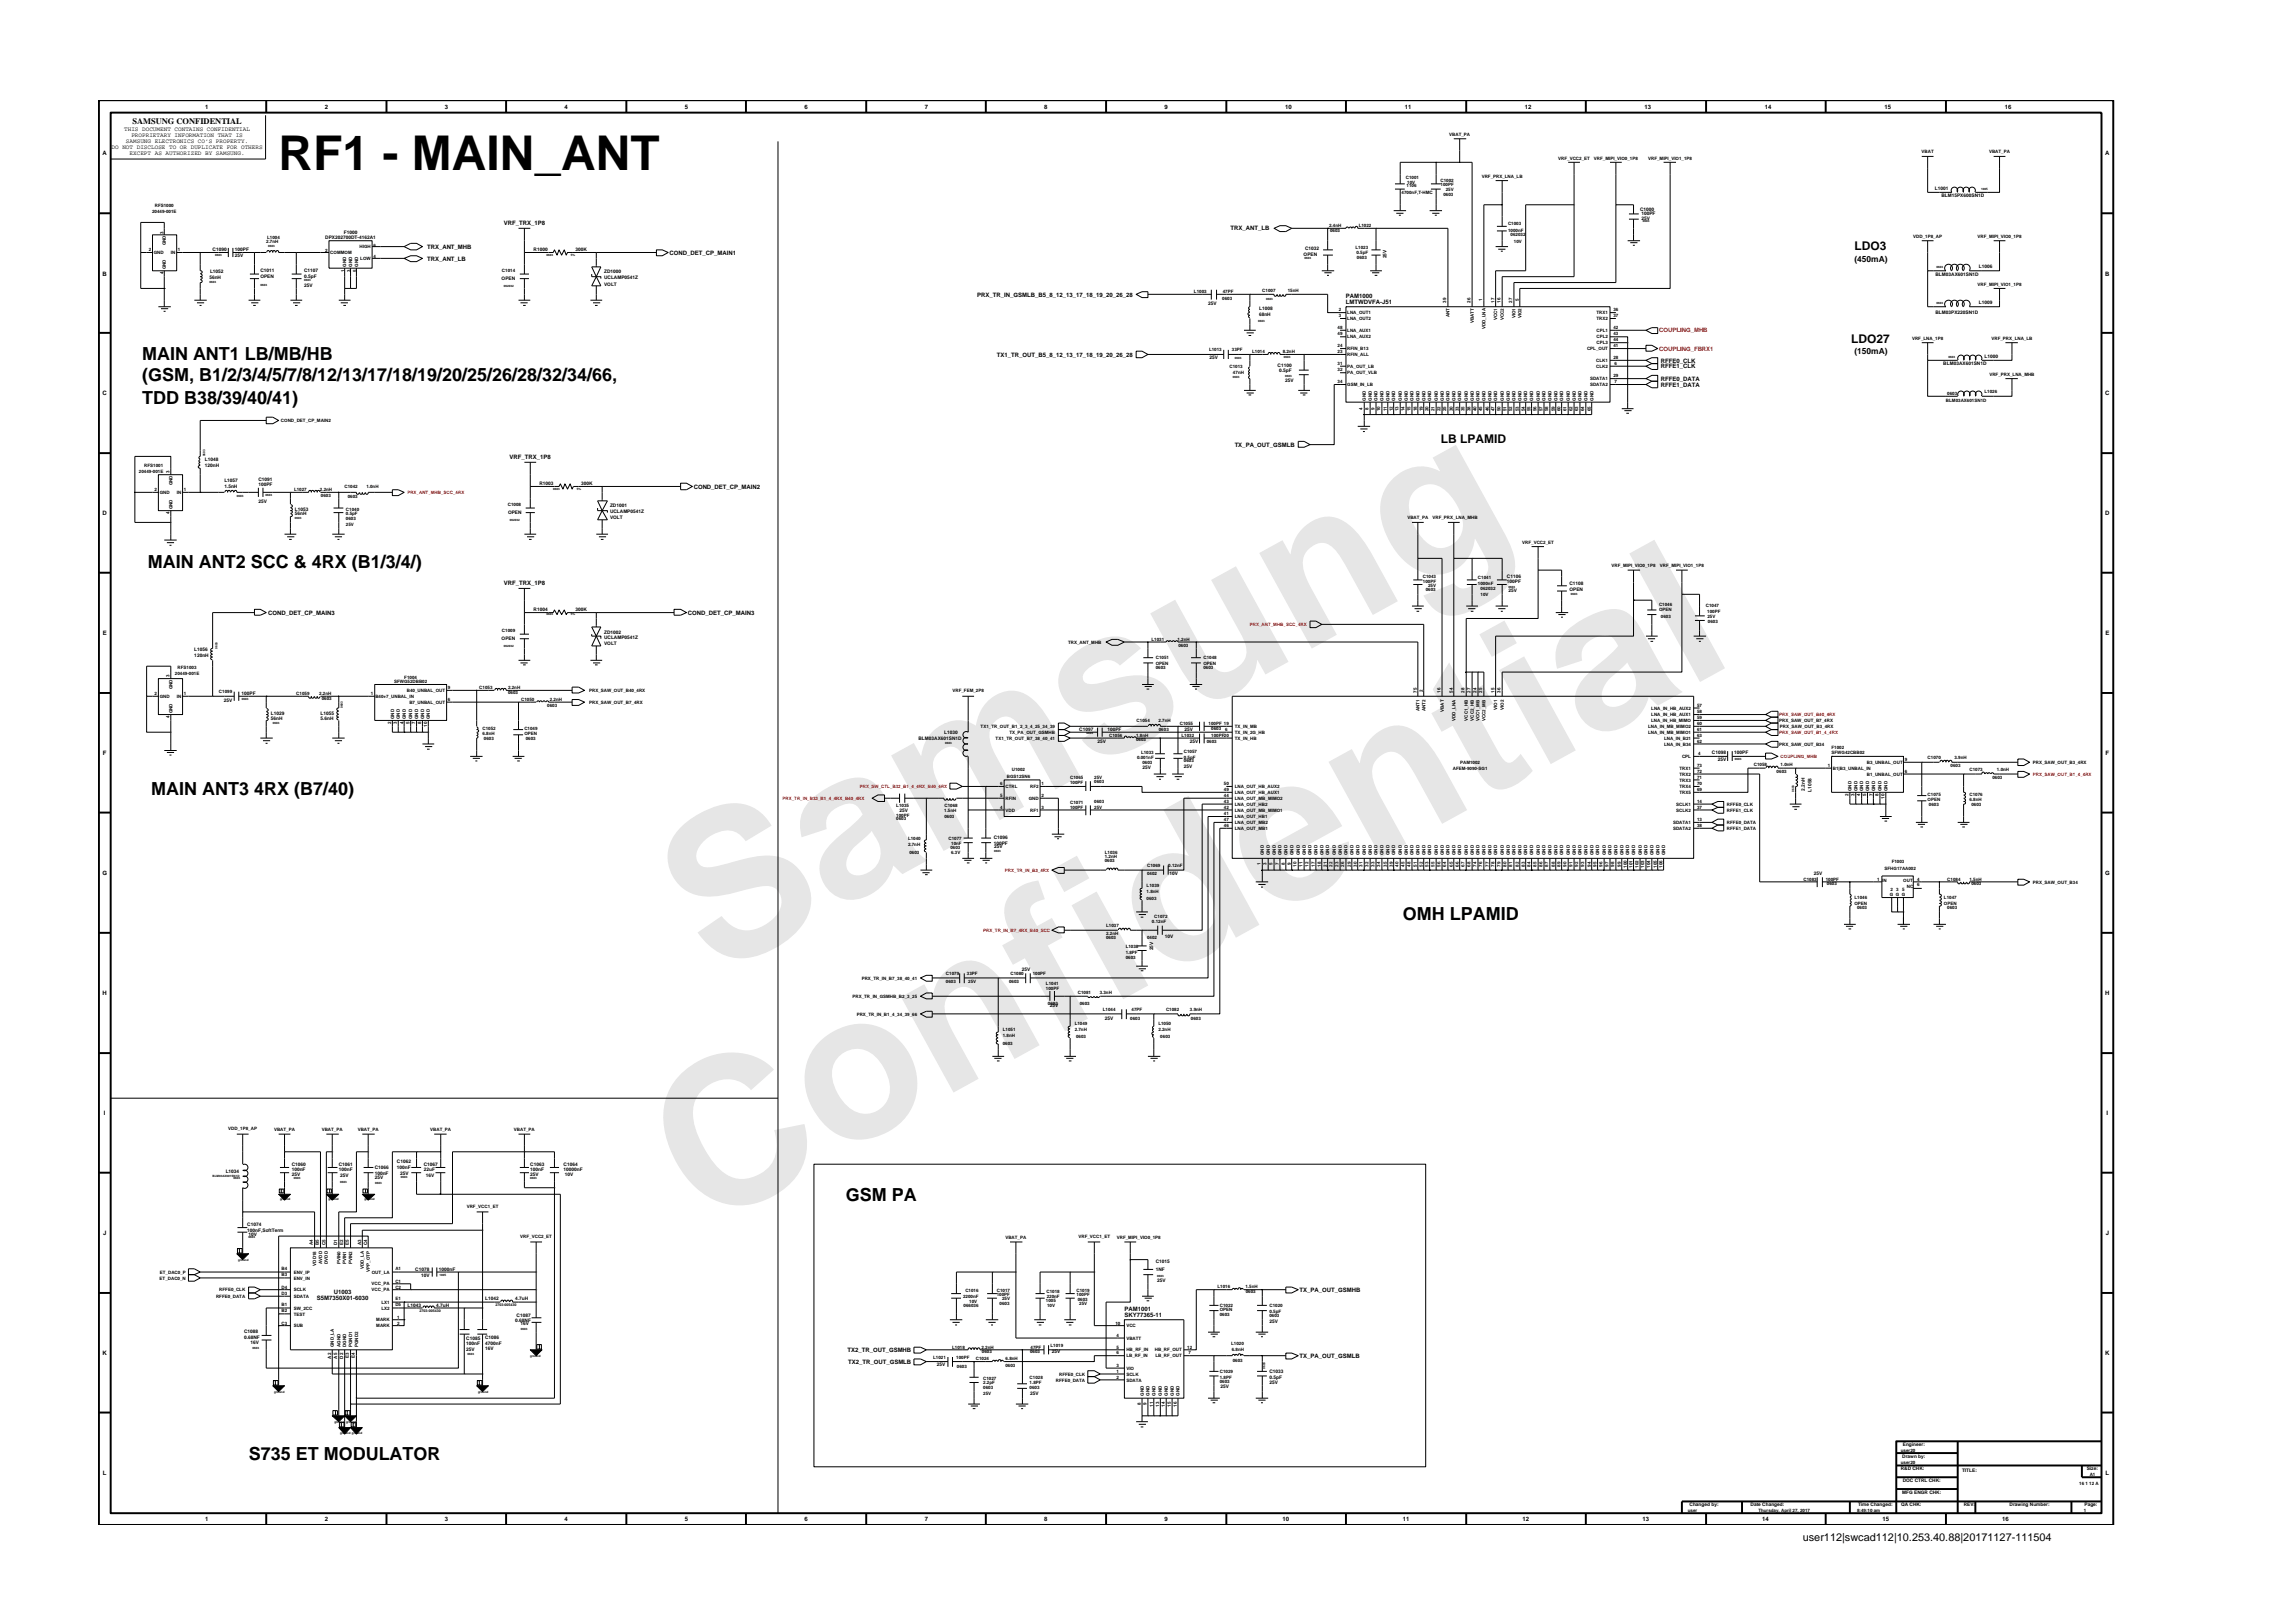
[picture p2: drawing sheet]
<svg xmlns="http://www.w3.org/2000/svg" width="297mm" height="210mm" viewBox="0 0 297 210" stroke-linecap="round" stroke-linejoin="round" font-family="sans-serif">
<defs><g id="words">
<g font-size="26.5" fill="#e6e6e6">
<text x="92.4" y="126.7" transform="rotate(-29 92.4 126.7)">Samsung</text>
<text x="91.1" y="159.4" transform="rotate(-29 91.1 159.4)">Confidential</text>
</g>
<text font-size="6.2" x="36.1" y="22">RF1 - MAIN_ANT</text>
<g font-size="2.3">
<text x="18.4" y="46.7">MAIN ANT1 LB/MB/HB</text>
<text x="18.4" y="52.4">TDD B38/39/40/41)</text>
<text x="18.4" y="49.4">(GSM, B1/2/3/4/5/7/8/12/13/17/18/19/20/25/26/28/32/34/66,</text>
<text x="19.2" y="73.5">MAIN ANT2 SCC &amp; 4RX (B1/3/4/)</text>
<text x="19.6" y="103">MAIN ANT3 4RX (B7/40)</text>
<text x="181.7" y="119.2">OMH LPAMID</text>
<text x="109.6" y="155.6">GSM PA</text>
<text x="32.2" y="189.1">S735 ET MODULATOR</text>
</g>
<g font-size="1.6">
<text x="240.2" y="32.4">LDO3</text>
<text x="239.8" y="44.4">LDO27</text>
<text x="186.6" y="57.3">LB LPAMID</text>
</g>
<text font-size="1.4" x="233.5" y="199.7">user112|swcad112|10.253.40.88|20171127-111504</text>
<g font-size="1.1">
<text x="17.2" y="16.1">SAMSUNG CONFIDENTIAL</text>
<text x="240.2" y="33.9">(450mA)</text>
<text x="240.2" y="45.9">(150mA)</text>
</g>
<g font-size=".8">
<text x="16.1" y="17">THIS DOCUMENT CONTAINS CONFIDENTIAL</text>
<text x="17" y="17.8">PROPRIETARY INFORMATION THAT IS</text>
<text x="26.6" y="14.1">1</text>
<text x="42.1" y="14.1">2</text>
<text x="57.6" y="14.1">3</text>
<text x="73.1" y="14.1">4</text>
<text x="88.7" y="14.1">5</text>
<text x="104.2" y="14.1">6</text>
<text x="119.8" y="14.1">7</text>
<text x="135.3" y="14.1">8</text>
<text x="150.9" y="14.1">9</text>
<text x="166.5" y="14.1">10</text>
<text x="182" y="14.1">11</text>
<text x="197.5" y="14.1">12</text>
<text x="213" y="14.1">13</text>
<text x="228.6" y="14.1">14</text>
<text x="244.1" y="14.1">15</text>
<text x="259.7" y="14.1">16</text>
<text x="13.3" y="20.1">A</text>
<text x="14.5" y="19.3">DO NOT DISCLOSE TO OR DUPLICATE FOR OTHERS</text>
<text x="16.3" y="18.5">SAMSUNG ELECTRONICS CO’S PROPERTY.</text>
<text x="16.8" y="20.1">EXCEPT AS AUTHORIZED BY SAMSUNG.</text>
<text x="272.7" y="20.1">A</text>
<text x="65.3" y="29.1">VRF_TRX_1P8</text>
<text x="159.4" y="29.9">TRX_ANT_LB</text>
<text x="13.3" y="35.7">B</text>
<text x="55.3" y="33.8">TRX_ANT_LB</text>
<text x="55.3" y="32.2">TRX_ANT_MHB</text>
<text x="86.7" y="33">COND_DET_CP_MAIN1</text>
<text x="272.7" y="35.7">B</text>
<text x="126.6" y="38.4">PRX_TR_IN_GSMLB_B5_8_12_13_17_18_19_20_26_28</text>
<text x="174.4" y="39.4">LMTWDVFA-J51</text>
<text x="174.4" y="38.7">PAM1000</text>
<text x="129.1" y="46.2">TX1_TR_OUT_B5_8_12_13_17_18_19_20_26_28</text>
<text x="215.2" y="47">RFFE0_CLK</text>
<text x="215.2" y="47.7">RFFE1_CLK</text>
<text x="13.3" y="51.2">C</text>
<text x="215.2" y="49.3">RFFE0_DATA</text>
<text x="215.2" y="50.1">RFFE1_DATA</text>
<text x="272.7" y="51.2">C</text>
<text x="66" y="59.4">VRF_TRX_1P8</text>
<text x="159.9" y="57.9">TX_PA_OUT_GSMLB</text>
<text x="89.9" y="63.3">COND_DET_CP_MAIN2</text>
<text x="13.3" y="66.8">D</text>
<text x="272.7" y="66.8">D</text>
<text x="65.3" y="75.7">VRF_TRX_1P8</text>
<text x="13.3" y="82.3">E</text>
<text x="34.7" y="79.6">COND_DET_CP_MAIN3</text>
<text x="89.1" y="79.6">COND_DET_CP_MAIN3</text>
<text x="272.7" y="82.3">E</text>
<text x="13.3" y="97.8">F</text>
<text x="272.8" y="97.8">F</text>
<text x="13.3" y="113.3">G</text>
<text x="272.7" y="113.3">G</text>
<text x="13.3" y="128.9">H</text>
<text x="272.7" y="128.9">H</text>
<text x="13.5" y="144.4">I</text>
<text x="272.9" y="144.4">I</text>
<text x="13.4" y="160">J</text>
<text x="272.8" y="160">J</text>
<text x="43.2" y="167.6">U1003</text>
<text x="168.3" y="167.4">TX_PA_OUT_GSMHB</text>
<text x="41" y="168.4">S5M7350X01-6030</text>
<text x="145.7" y="170.7">SKY77365-11</text>
<text x="145.7" y="169.9">PAM1001</text>
<text x="13.3" y="175.5">K</text>
<text x="109.8" y="175.1">TX2_TR_OUT_GSMHB</text>
<text x="109.9" y="176.7">TX2_TR_OUT_GSMLB</text>
<text x="168.3" y="175.9">TX_PA_OUT_GSMLB</text>
<text x="272.7" y="175.5">K</text>
<text x="13.3" y="191.1">L</text>
<text x="272.8" y="191.1">L</text>
<text x="26.6" y="197.1">1</text>
<text x="42.1" y="197.1">2</text>
<text x="57.6" y="197.1">3</text>
<text x="73.1" y="197.1">4</text>
<text x="88.7" y="197.1">5</text>
<text x="104.2" y="197.1">6</text>
<text x="119.8" y="197.1">7</text>
<text x="135.3" y="197.1">8</text>
<text x="150.9" y="197.1">9</text>
<text x="166.1" y="197.1">10</text>
<text x="181.7" y="197.1">11</text>
<text x="197.2" y="197.1">12</text>
<text x="212.8" y="197.1">13</text>
<text x="228.3" y="197.1">14</text>
<text x="243.9" y="197.1">15</text>
<text x="259.4" y="197.1">16</text>
</g>
<g font-size=".8" fill="#f00">
<text x="214.9" y="43.1">COUPLING_MHB</text>
<text x="214.9" y="45.4">COUPLING_FBRX1</text>
</g>
<g font-size=".6">
<text x="187.7" y="17.6">VBAT_PA</text>
<text x="182.1" y="23.2">C1001</text>
<text x="182.3" y="23.8">10V</text>
<text x="186.6" y="23.6">C1002</text>
<text x="191.9" y="23">VRF_PRX_LNA_LB</text>
<text x="201.9" y="20.7">VRF_VCC2_ET</text>
<text x="206.5" y="20.7">VRF_MIPI_VIO0_1P8</text>
<text x="213.5" y="20.7">VRF_MIPI_VIO1_1P8</text>
<text x="248.9" y="19.9">VBAT</text>
<text x="257.7" y="19.9">VBAT_PA</text>
<text x="19.7" y="27.6">20449-001E</text>
<text x="20" y="26.9">RFS1000</text>
<text x="172.2" y="29.4">2.4nH</text>
<text x="176" y="29.4">L1022</text>
<text x="181.6" y="25.2">4700nF,T-HMC</text>
<text x="182.2" y="24.2">1106</text>
<text x="186.6" y="24.2">100PF</text>
<text x="187" y="25.3">0603</text>
<text x="187.3" y="24.8">25V</text>
<text x="195.4" y="29.2">C1003</text>
<text x="212.5" y="27.3">C1000</text>
<text x="212.6" y="28.5">25V</text>
<text x="212.6" y="27.9">100PF</text>
<text x="250.7" y="24.6">L1001</text>
<text x="251.5" y="25.6">BLM15PX600SN1D</text>
<text x="19.3" y="32.5">2</text>
<text x="19.9" y="32.9">GND</text>
<text x="21.2" y="35.5" transform="rotate(-90 21.2 35.5)">4</text>
<text x="21.2" y="30.3" transform="rotate(-90 21.2 30.3)">3</text>
<text x="21.5" y="34.9" transform="rotate(-90 21.5 34.9)">GND</text>
<text x="21.5" y="31.8" transform="rotate(-90 21.5 31.8)">GND</text>
<text x="22.1" y="32.9">IN</text>
<text x="23.1" y="32.5">1</text>
<text x="27.2" y="35.4">L1052</text>
<text x="27.5" y="32.5">C1090</text>
<text x="30.4" y="33.3">25V</text>
<text x="30.4" y="32.5">100PF</text>
<text x="33.7" y="35.2">C1011</text>
<text x="34.5" y="31.5">2.7nH</text>
<text x="34.6" y="30.9">L1004</text>
<text x="39.4" y="35.2">C1107</text>
<text x="42.1" y="32.7">2</text>
<text x="42.1" y="31">DPX202700DT-4162A1</text>
<text x="42.8" y="32.9">COMMOM</text>
<text x="44.5" y="30.3">F1000</text>
<text x="44.6" y="35.2" transform="rotate(-90 44.6 35.2)">1</text>
<text x="44.9" y="34.6" transform="rotate(-90 44.9 34.6)">GND</text>
<text x="45.4" y="35.2" transform="rotate(-90 45.4 35.2)">3</text>
<text x="45.6" y="34.6" transform="rotate(-90 45.6 34.6)">GND</text>
<text x="46.2" y="35.2" transform="rotate(-90 46.2 35.2)">5</text>
<text x="46.4" y="34.6" transform="rotate(-90 46.4 34.6)">GND</text>
<text x="46.6" y="32.2">HIGH</text>
<text x="46.7" y="33.7">LOW</text>
<text x="48.4" y="31.9">6</text>
<text x="48.4" y="33.5">4</text>
<text x="65" y="35.3">C1014</text>
<text x="69.1" y="32.5">R1000</text>
<text x="74.5" y="32.5">300K</text>
<text x="78.3" y="35.4">ZD1000</text>
<text x="168.9" y="33.1">OPEN</text>
<text x="169.1" y="32.4">C1032</text>
<text x="172.3" y="30">0603</text>
<text x="175.6" y="32.2">L1023</text>
<text x="175.7" y="33">0.5pF</text>
<text x="175.8" y="33.6">0603</text>
<text x="179.6" y="33.5" transform="rotate(-90 179.6 33.5)">25V</text>
<text x="195.4" y="30">1000nF</text>
<text x="195.7" y="30.6">062032</text>
<text x="196.1" y="31.5">10V</text>
<text x="247.8" y="30.8">VDD_1P8_AP</text>
<text x="250.7" y="35.8">BLM03AX601SN1D</text>
<text x="256.2" y="30.8">VRF_MIPI_VIO0_1P8</text>
<text x="256.3" y="34.7">L1006</text>
<text x="27.1" y="36.2">56nH</text>
<text x="33.7" y="36">OPEN</text>
<text x="39.4" y="37.2">25V</text>
<text x="39.4" y="36">0.5pF</text>
<text x="65" y="36.2">OPEN</text>
<text x="78.3" y="37">VOLT</text>
<text x="78.3" y="36.2">UCLAMP0541Z</text>
<text x="154.7" y="38">L1003</text>
<text x="156.5" y="39.6">25V</text>
<text x="158.3" y="38.8">0603</text>
<text x="158.4" y="38">47PF</text>
<text x="163.1" y="41">68nH</text>
<text x="163.1" y="40.2">L1008</text>
<text x="163.5" y="37.8">C1007</text>
<text x="166.8" y="37.8">15nH</text>
<text x="173.4" y="41">3</text>
<text x="173.4" y="40.3">2</text>
<text x="174.5" y="41.5">LNA_OUT2</text>
<text x="174.5" y="40.7">LNA_OUT1</text>
<text x="187.4" y="39.2" transform="rotate(-90 187.4 39.2)">39</text>
<text x="187.8" y="41.1" transform="rotate(-90 187.8 41.1)">ANT</text>
<text x="190.5" y="39.2" transform="rotate(-90 190.5 39.2)">26</text>
<text x="190.9" y="41.8" transform="rotate(-90 190.9 41.8)">VBATT</text>
<text x="192" y="39.1" transform="rotate(-90 192 39.1)">1</text>
<text x="193.6" y="39.2" transform="rotate(-90 193.6 39.2)">17</text>
<text x="194" y="41.5" transform="rotate(-90 194 41.5)">VCC1</text>
<text x="194.4" y="39.2" transform="rotate(-90 194.4 39.2)">16</text>
<text x="194.8" y="41.5" transform="rotate(-90 194.8 41.5)">VCC2</text>
<text x="195.9" y="39.2" transform="rotate(-90 195.9 39.2)">27</text>
<text x="196.3" y="41.2" transform="rotate(-90 196.3 41.2)">VIO1</text>
<text x="196.8" y="39.1" transform="rotate(-90 196.8 39.1)">5</text>
<text x="197.1" y="41.2" transform="rotate(-90 197.1 41.2)">VIO2</text>
<text x="206.8" y="40.7">TRX1</text>
<text x="206.8" y="41.5">TRX2</text>
<text x="209" y="40.3">36</text>
<text x="209" y="41">37</text>
<text x="250.7" y="40.7">BLM03PX220SN1D</text>
<text x="256.2" y="37">VRF_MIPI_VIO1_1P8</text>
<text x="256.3" y="39.4">L1009</text>
<text x="156.6" y="45.5">L1013</text>
<text x="156.7" y="46.5">25V</text>
<text x="159.3" y="47.7">C1013</text>
<text x="159.6" y="45.5">33PF</text>
<text x="162.2" y="45.7">L1014</text>
<text x="165.5" y="47.6">C1100</text>
<text x="166.2" y="45.7">8.2nH</text>
<text x="173.3" y="42.7">48</text>
<text x="173.3" y="43.4">49</text>
<text x="173.3" y="47.3">31</text>
<text x="173.3" y="45.7">23</text>
<text x="173.3" y="44.9">24</text>
<text x="174.5" y="43">LNA_AUX1</text>
<text x="174.5" y="43.8">LNA_AUX2</text>
<text x="174.5" y="47.7">PA_OUT_LB</text>
<text x="174.5" y="46.1">RFIN_ALL</text>
<text x="174.5" y="45.4">RFIN_B13</text>
<text x="192.4" y="42.7" transform="rotate(-90 192.4 42.7)">VDD_LNA</text>
<text x="205.6" y="45.4">CPL_OUT</text>
<text x="206.8" y="46.9">CLK1</text>
<text x="206.8" y="47.7">CLK2</text>
<text x="206.8" y="43.8">CPL2</text>
<text x="206.8" y="44.6">CPL3</text>
<text x="206.8" y="43">CPL1</text>
<text x="209" y="43.4">43</text>
<text x="209" y="44.2">44</text>
<text x="209" y="44.9">41</text>
<text x="209" y="42.7">42</text>
<text x="209" y="46.6">28</text>
<text x="209.2" y="47.3">6</text>
<text x="247.7" y="44">VRF_LNA_1P8</text>
<text x="251.7" y="47.3">BLM03AX601SN1D</text>
<text x="257.1" y="46.3">L1000</text>
<text x="258" y="44">VRF_PRX_LNA_LB</text>
<text x="159.7" y="48.5">47nH</text>
<text x="165.7" y="48.2">0.5pF</text>
<text x="166.5" y="49.5">25V</text>
<text x="173.3" y="48.1">32</text>
<text x="173.3" y="49.6">34</text>
<text x="174.5" y="48.5">PA_OUT_VLB</text>
<text x="174.5" y="50">GSM_IN_LB</text>
<text x="176.5" y="53.1" transform="rotate(-90 176.5 53.1)">4</text>
<text x="176.9" y="51.9" transform="rotate(-90 176.9 51.9)">GND</text>
<text x="177.3" y="53.1" transform="rotate(-90 177.3 53.1)">8</text>
<text x="177.7" y="51.9" transform="rotate(-90 177.7 51.9)">GND</text>
<text x="178" y="53.1" transform="rotate(-90 178 53.1)">9</text>
<text x="178.5" y="51.9" transform="rotate(-90 178.5 51.9)">GND</text>
<text x="178.8" y="53.3" transform="rotate(-90 178.8 53.3)">10</text>
<text x="179.2" y="51.9" transform="rotate(-90 179.2 51.9)">GND</text>
<text x="179.6" y="53.3" transform="rotate(-90 179.6 53.3)">11</text>
<text x="180" y="51.9" transform="rotate(-90 180 51.9)">GND</text>
<text x="180.4" y="53.3" transform="rotate(-90 180.4 53.3)">12</text>
<text x="180.7" y="51.9" transform="rotate(-90 180.7 51.9)">GND</text>
<text x="181.2" y="53.3" transform="rotate(-90 181.2 53.3)">13</text>
<text x="181.6" y="51.9" transform="rotate(-90 181.6 51.9)">GND</text>
<text x="181.9" y="53.3" transform="rotate(-90 181.9 53.3)">14</text>
<text x="182.4" y="51.9" transform="rotate(-90 182.4 51.9)">GND</text>
<text x="182.7" y="53.3" transform="rotate(-90 182.7 53.3)">15</text>
<text x="183.1" y="51.9" transform="rotate(-90 183.1 51.9)">GND</text>
<text x="183.5" y="53.3" transform="rotate(-90 183.5 53.3)">18</text>
<text x="183.9" y="51.9" transform="rotate(-90 183.9 51.9)">GND</text>
<text x="184.3" y="53.3" transform="rotate(-90 184.3 53.3)">19</text>
<text x="184.6" y="51.9" transform="rotate(-90 184.6 51.9)">GND</text>
<text x="185.1" y="53.3" transform="rotate(-90 185.1 53.3)">20</text>
<text x="185.4" y="51.9" transform="rotate(-90 185.4 51.9)">GND</text>
<text x="185.8" y="53.3" transform="rotate(-90 185.8 53.3)">21</text>
<text x="186.3" y="51.9" transform="rotate(-90 186.3 51.9)">GND</text>
<text x="186.6" y="53.3" transform="rotate(-90 186.6 53.3)">22</text>
<text x="187" y="51.9" transform="rotate(-90 187 51.9)">GND</text>
<text x="187.4" y="53.3" transform="rotate(-90 187.4 53.3)">25</text>
<text x="187.8" y="51.9" transform="rotate(-90 187.8 51.9)">GND</text>
<text x="188.2" y="53.3" transform="rotate(-90 188.2 53.3)">30</text>
<text x="188.5" y="51.9" transform="rotate(-90 188.5 51.9)">GND</text>
<text x="189" y="53.3" transform="rotate(-90 189 53.3)">33</text>
<text x="189.3" y="51.9" transform="rotate(-90 189.3 51.9)">GND</text>
<text x="189.7" y="53.3" transform="rotate(-90 189.7 53.3)">35</text>
<text x="190.1" y="51.9" transform="rotate(-90 190.1 51.9)">GND</text>
<text x="190.5" y="53.3" transform="rotate(-90 190.5 53.3)">38</text>
<text x="190.9" y="51.9" transform="rotate(-90 190.9 51.9)">GND</text>
<text x="191.2" y="53.3" transform="rotate(-90 191.2 53.3)">40</text>
<text x="191.7" y="51.9" transform="rotate(-90 191.7 51.9)">GND</text>
<text x="192" y="53.3" transform="rotate(-90 192 53.3)">45</text>
<text x="192.4" y="51.9" transform="rotate(-90 192.4 51.9)">GND</text>
<text x="192.9" y="53.3" transform="rotate(-90 192.9 53.3)">46</text>
<text x="193.2" y="51.9" transform="rotate(-90 193.2 51.9)">GND</text>
<text x="193.6" y="53.3" transform="rotate(-90 193.6 53.3)">47</text>
<text x="194" y="51.9" transform="rotate(-90 194 51.9)">GND</text>
<text x="194.4" y="53.3" transform="rotate(-90 194.4 53.3)">50</text>
<text x="194.8" y="51.9" transform="rotate(-90 194.8 51.9)">GND</text>
<text x="195.1" y="53.3" transform="rotate(-90 195.1 53.3)">51</text>
<text x="195.6" y="51.9" transform="rotate(-90 195.6 51.9)">GND</text>
<text x="195.9" y="53.3" transform="rotate(-90 195.9 53.3)">52</text>
<text x="196.3" y="51.9" transform="rotate(-90 196.3 51.9)">GND</text>
<text x="196.8" y="53.3" transform="rotate(-90 196.8 53.3)">53</text>
<text x="197.1" y="51.9" transform="rotate(-90 197.1 51.9)">GND</text>
<text x="197.5" y="53.3" transform="rotate(-90 197.5 53.3)">54</text>
<text x="197.9" y="51.9" transform="rotate(-90 197.9 51.9)">GND</text>
<text x="198.3" y="53.3" transform="rotate(-90 198.3 53.3)">55</text>
<text x="198.6" y="51.9" transform="rotate(-90 198.6 51.9)">GND</text>
<text x="199" y="53.3" transform="rotate(-90 199 53.3)">56</text>
<text x="199.5" y="51.9" transform="rotate(-90 199.5 51.9)">GND</text>
<text x="199.8" y="53.3" transform="rotate(-90 199.8 53.3)">57</text>
<text x="200.2" y="51.9" transform="rotate(-90 200.2 51.9)">GND</text>
<text x="200.6" y="53.3" transform="rotate(-90 200.6 53.3)">58</text>
<text x="201" y="51.9" transform="rotate(-90 201 51.9)">GND</text>
<text x="201.4" y="53.3" transform="rotate(-90 201.4 53.3)">59</text>
<text x="201.7" y="51.9" transform="rotate(-90 201.7 51.9)">GND</text>
<text x="202.2" y="53.3" transform="rotate(-90 202.2 53.3)">60</text>
<text x="202.5" y="51.9" transform="rotate(-90 202.5 51.9)">GND</text>
<text x="202.9" y="53.3" transform="rotate(-90 202.9 53.3)">61</text>
<text x="203.4" y="51.9" transform="rotate(-90 203.4 51.9)">GND</text>
<text x="203.7" y="53.3" transform="rotate(-90 203.7 53.3)">62</text>
<text x="204.1" y="51.9" transform="rotate(-90 204.1 51.9)">GND</text>
<text x="204.5" y="53.3" transform="rotate(-90 204.5 53.3)">63</text>
<text x="204.9" y="51.9" transform="rotate(-90 204.9 51.9)">GND</text>
<text x="205.2" y="53.3" transform="rotate(-90 205.2 53.3)">64</text>
<text x="205.6" y="51.9" transform="rotate(-90 205.6 51.9)">GND</text>
<text x="206" y="50">SDATA2</text>
<text x="206" y="49.3">SDATA1</text>
<text x="206.1" y="53.3" transform="rotate(-90 206.1 53.3)">65</text>
<text x="206.4" y="51.9" transform="rotate(-90 206.4 51.9)">GND</text>
<text x="209" y="48.8">29</text>
<text x="209.2" y="49.6">7</text>
<text x="252.1" y="52.1">BLM03AX601SN1D</text>
<text x="252.3" y="51.2">0603</text>
<text x="257.1" y="51">L1026</text>
<text x="257.7" y="48.7">VRF_PRX_LNA_MHB</text>
<text x="26.5" y="59.7">L1048</text>
<text x="36.4" y="54.7">COND_DET_CP_MAIN2</text>
<text x="18" y="61.2">20449-001E</text>
<text x="18.7" y="60.5">RFS1001</text>
<text x="20" y="63.6">2</text>
<text x="20.7" y="64">GND</text>
<text x="22" y="61.3" transform="rotate(-90 22 61.3)">3</text>
<text x="22.3" y="66" transform="rotate(-90 22.3 66)">GND</text>
<text x="22.3" y="62.9" transform="rotate(-90 22.3 62.9)">GND</text>
<text x="22.9" y="64">IN</text>
<text x="23.8" y="63.6">1</text>
<text x="26.5" y="60.5">120nH</text>
<text x="29.1" y="63.2">1.5nH</text>
<text x="29.1" y="62.4">L1057</text>
<text x="33.5" y="62.3">C1091</text>
<text x="33.5" y="63">100PF</text>
<text x="33.5" y="65.2">25V</text>
<text x="38.1" y="63.6">L1027</text>
<text x="41.5" y="63.6">2.2nH</text>
<text x="41.6" y="64.4">0603</text>
<text x="44.6" y="63.3">C1042</text>
<text x="45" y="64.5">0603</text>
<text x="47.5" y="63.3">1.0nH</text>
<text x="65.8" y="65.6">C1008</text>
<text x="69.9" y="62.9">R1003</text>
<text x="75.3" y="62.9">300K</text>
<text x="79" y="65.7">ZD1001</text>
<text x="22" y="66.6" transform="rotate(-90 22 66.6)">4</text>
<text x="38.2" y="66.7">56nH</text>
<text x="38.2" y="66.2">L1053</text>
<text x="44.8" y="68.1">25V</text>
<text x="44.8" y="66.7">0.5pF</text>
<text x="44.8" y="66.2">C1040</text>
<text x="44.8" y="67.3">0603</text>
<text x="65.8" y="66.5">OPEN</text>
<text x="79" y="67.3">VOLT</text>
<text x="79" y="66.5">UCLAMP0541Z</text>
<text x="182.3" y="67.3">VBAT_PA</text>
<text x="185.6" y="67.3">VRF_PRX_LNA_MHB</text>
<text x="197.2" y="70.4">VRF_VCC2_ET</text>
<text x="184.3" y="74.9">C1043</text>
<text x="184.3" y="75.5">100PF</text>
<text x="184.7" y="76.6">0603</text>
<text x="185" y="76.1">25V</text>
<text x="191.5" y="75.8">1000nF</text>
<text x="191.5" y="75">C1041</text>
<text x="191.8" y="77.2">10V</text>
<text x="191.8" y="76.5">062032</text>
<text x="195.2" y="74.9">C1106</text>
<text x="195.2" y="75.5">100PF</text>
<text x="195.4" y="76.7">25V</text>
<text x="203.3" y="75.8">C1108</text>
<text x="203.3" y="76.6">OPEN</text>
<text x="208.8" y="73.5">VRF_MIPI_VIO0_1P8</text>
<text x="215" y="73.5">VRF_MIPI_VIO1_1P8</text>
<text x="65" y="82.9">OPEN</text>
<text x="65" y="81.9">C1009</text>
<text x="69.1" y="79.1">R1004</text>
<text x="74.5" y="79.1">300K</text>
<text x="78.3" y="82.1">ZD1002</text>
<text x="78.3" y="82.8">UCLAMP0541Z</text>
<text x="78.3" y="83.6">VOLT</text>
<text x="138.4" y="83.4">TRX_ANT_MHB</text>
<text x="149.2" y="83">L1031</text>
<text x="152.5" y="83">1.2nH</text>
<text x="152.7" y="83.8">0603</text>
<text x="214.9" y="79.1">OPEN</text>
<text x="214.9" y="78.5">C1046</text>
<text x="215.2" y="80.1">0603</text>
<text x="221" y="78.6">C1047</text>
<text x="221.2" y="79.4">100PF</text>
<text x="221.2" y="80.1">25V</text>
<text x="221.2" y="80.7">0603</text>
<text x="22" y="87.7" transform="rotate(-90 22 87.7)">3</text>
<text x="22.3" y="89.3" transform="rotate(-90 22.3 89.3)">GND</text>
<text x="22.7" y="87.5">20449-001E</text>
<text x="23" y="86.7">RFS1003</text>
<text x="25.2" y="85.1">120nH</text>
<text x="25.2" y="84.4">L1056</text>
<text x="28.4" y="89.8">C1099</text>
<text x="51" y="88.5">SFWG52DBB02</text>
<text x="52.4" y="87.9">F1004</text>
<text x="52.7" y="89.6">B40_UNBAL_OUT</text>
<text x="58" y="89.3">9</text>
<text x="62.1" y="89.3">C1053</text>
<text x="65.8" y="89.3">2.2nH</text>
<text x="65.8" y="89.9">0603</text>
<text x="76.3" y="89.6">PRX_SAW_OUT_B40_4RX</text>
<text x="123.4" y="89.6">VRF_FEM_2P8</text>
<text x="149.7" y="85.4">C1051</text>
<text x="149.7" y="86.1">OPEN</text>
<text x="149.7" y="86.7">0603</text>
<text x="155.9" y="86.1">OPEN</text>
<text x="155.9" y="85.4">C1048</text>
<text x="155.9" y="86.7">0603</text>
<text x="183.5" y="89.8" transform="rotate(-90 183.5 89.8)">75</text>
<text x="184.3" y="89.6" transform="rotate(-90 184.3 89.6)">2</text>
<text x="186.6" y="89.8" transform="rotate(-90 186.6 89.8)">16</text>
<text x="188.2" y="89.8" transform="rotate(-90 188.2 89.8)">54</text>
<text x="189.7" y="89.8" transform="rotate(-90 189.7 89.8)">28</text>
<text x="190.5" y="89.8" transform="rotate(-90 190.5 89.8)">27</text>
<text x="191.2" y="89.8" transform="rotate(-90 191.2 89.8)">24</text>
<text x="192" y="89.8" transform="rotate(-90 192 89.8)">25</text>
<text x="193.6" y="89.8" transform="rotate(-90 193.6 89.8)">15</text>
<text x="194.4" y="89.8" transform="rotate(-90 194.4 89.8)">36</text>
<text x="20" y="90">2</text>
<text x="20.7" y="90.4">GND</text>
<text x="22" y="93" transform="rotate(-90 22 93)">4</text>
<text x="22.3" y="92.4" transform="rotate(-90 22.3 92.4)">GND</text>
<text x="22.9" y="90.4">IN</text>
<text x="23.8" y="90">1</text>
<text x="29" y="91">25V</text>
<text x="31.3" y="90">100PF</text>
<text x="35.1" y="92.6">L1029</text>
<text x="35.1" y="93.3">56nH</text>
<text x="38.4" y="90">C1059</text>
<text x="41.3" y="90">2.2nH</text>
<text x="41.5" y="93.3">5.6nH</text>
<text x="41.5" y="92.6">L1055</text>
<text x="41.7" y="90.6">0603</text>
<text x="48" y="90">1</text>
<text x="48.6" y="90.4">B40+7_UNBAL_IN</text>
<text x="50.7" y="93.8" transform="rotate(-90 50.7 93.8)">2</text>
<text x="51" y="93.2" transform="rotate(-90 51 93.2)">GND</text>
<text x="51.4" y="93.8" transform="rotate(-90 51.4 93.8)">3</text>
<text x="51.8" y="93.2" transform="rotate(-90 51.8 93.2)">GND</text>
<text x="52.3" y="93.8" transform="rotate(-90 52.3 93.8)">4</text>
<text x="52.6" y="93.2" transform="rotate(-90 52.6 93.2)">GND</text>
<text x="53" y="91.2">B7_UNBAL_OUT</text>
<text x="53" y="93.8" transform="rotate(-90 53 93.8)">5</text>
<text x="53.4" y="93.2" transform="rotate(-90 53.4 93.2)">GND</text>
<text x="53.8" y="93.8" transform="rotate(-90 53.8 93.8)">7</text>
<text x="54.2" y="93.2" transform="rotate(-90 54.2 93.2)">GND</text>
<text x="54.6" y="93.8" transform="rotate(-90 54.6 93.8)">8</text>
<text x="54.9" y="93.2" transform="rotate(-90 54.9 93.2)">GND</text>
<text x="55.3" y="94.1" transform="rotate(-90 55.3 94.1)">10</text>
<text x="55.7" y="93.2" transform="rotate(-90 55.7 93.2)">GND</text>
<text x="58" y="90.8">6</text>
<text x="62.5" y="95.3">6.8nH</text>
<text x="62.5" y="94.5">C1052</text>
<text x="62.7" y="95.9">0603</text>
<text x="67.5" y="90.8">C1050</text>
<text x="67.9" y="94.5">C1049</text>
<text x="67.9" y="95.3">OPEN</text>
<text x="68.1" y="95.9">0603</text>
<text x="70.9" y="91.6">0603</text>
<text x="71.2" y="90.8">2.2nH</text>
<text x="76.3" y="91.2">PRX_SAW_OUT_B7_4RX</text>
<text x="119" y="95.8">BLM03AX601SN1D</text>
<text x="122.3" y="95.1">L1030</text>
<text x="127" y="94.3">TX1_TR_OUT_B1_2_3_4_25_34_39</text>
<text x="129" y="95.8">TX1_TR_OUT_B7_38_40_41</text>
<text x="130.8" y="95.1">TX_PA_OUT_GSMHB</text>
<text x="139.8" y="94.7">C1097</text>
<text x="143.5" y="94.7">100PF</text>
<text x="143.7" y="95.4">C1056</text>
<text x="147.2" y="95.4">1.8nH</text>
<text x="147.2" y="93.5">C1054</text>
<text x="150.1" y="93.5">2.7nH</text>
<text x="150.1" y="94.7">0603</text>
<text x="152.8" y="93.9">C1055</text>
<text x="153.1" y="95.4">L1032</text>
<text x="153.4" y="94.7">25V</text>
<text x="156.6" y="93.9">100PF 19</text>
<text x="156.9" y="95.4">100PF20</text>
<text x="156.9" y="94.5">0603</text>
<text x="158.7" y="94.7">6</text>
<text x="160" y="94.3">TX_IN_MB</text>
<text x="160" y="95.8">TX_IN_HB</text>
<text x="160" y="95.1">TX_IN_2G_HB</text>
<text x="183.9" y="92.1" transform="rotate(-90 183.9 92.1)">ANT1</text>
<text x="184.6" y="92.1" transform="rotate(-90 184.6 92.1)">ANT2</text>
<text x="187" y="92.2" transform="rotate(-90 187 92.2)">VBAT</text>
<text x="188.5" y="93.4" transform="rotate(-90 188.5 93.4)">VDD_LNA</text>
<text x="190.1" y="93.3" transform="rotate(-90 190.1 93.3)">VCC1_HB</text>
<text x="190.9" y="93.3" transform="rotate(-90 190.9 93.3)">VCC2_HB</text>
<text x="191.7" y="93.4" transform="rotate(-90 191.7 93.4)">VCC1_MB</text>
<text x="192.4" y="93.4" transform="rotate(-90 192.4 93.4)">VCC2_MB</text>
<text x="194" y="91.9" transform="rotate(-90 194 91.9)">VIO1</text>
<text x="194.8" y="91.9" transform="rotate(-90 194.8 91.9)">VIO2</text>
<text x="213.5" y="94.3">LNA_IN_MB_MIMO2</text>
<text x="213.5" y="95.1">LNA_IN_MB_MIMO1</text>
<text x="213.9" y="93.5">LNA_IN_HB_MIMO</text>
<text x="213.9" y="91.9">LNA_IN_HB_AUX2</text>
<text x="213.9" y="92.8">LNA_IN_HB_AUX1</text>
<text x="215.6" y="95.8">LNA_IN_B21</text>
<text x="219.8" y="91.6">57</text>
<text x="219.8" y="92.4">58</text>
<text x="219.8" y="93.1">59</text>
<text x="219.8" y="93.9">60</text>
<text x="219.8" y="94.7">61</text>
<text x="219.8" y="95.5">63</text>
<text x="230.5" y="93.5">PRX_SAW_OUT_B7_4RX</text>
<text x="230.6" y="94.3">PRX_SAW_OUT_B3_4RX</text>
<text x="129.6" y="101.7">6</text>
<text x="130.4" y="100.7">BGS12SN6</text>
<text x="131.1" y="99.9">U1002</text>
<text x="134.9" y="101.7">1</text>
<text x="138.6" y="101.6">100PF</text>
<text x="138.6" y="100.9">C1065</text>
<text x="141.8" y="100.9">25V</text>
<text x="141.8" y="101.5">0603</text>
<text x="142.2" y="96.3">25V</text>
<text x="147.2" y="96">0603</text>
<text x="147.3" y="98.3">0.001nF</text>
<text x="147.8" y="97.7">L1033</text>
<text x="148" y="98.9">0603</text>
<text x="148" y="99.6">25V</text>
<text x="153.4" y="97.6">C1057</text>
<text x="153.4" y="98.3">0.5pF</text>
<text x="153.4" y="98.8">0603</text>
<text x="153.4" y="99.5">25V</text>
<text x="154.1" y="96.2">25V</text>
<text x="156.3" y="96.3">0603</text>
<text x="158.5" y="101.7">50</text>
<text x="188.2" y="99.7">AFEM-9090-SG1</text>
<text x="189.1" y="99">PAM1002</text>
<text x="215.6" y="96.6">LNA_IN_B34</text>
<text x="217.6" y="101.2">TRX3</text>
<text x="217.6" y="100.5">TRX2</text>
<text x="217.6" y="99.7">TRX1</text>
<text x="217.9" y="98.2">CPL</text>
<text x="219.8" y="101.7">70</text>
<text x="219.8" y="100.9">71</text>
<text x="219.8" y="100.1">72</text>
<text x="219.8" y="99.4">73</text>
<text x="219.8" y="96.3">62</text>
<text x="220" y="97.8">4</text>
<text x="221.8" y="97.7">C1098</text>
<text x="222.5" y="98.6">25V</text>
<text x="224.6" y="97.7">100PF</text>
<text x="227.2" y="99.2">C1058</text>
<text x="230.2" y="100.1">0603</text>
<text x="230.5" y="96.6">PRX_SAW_OUT_B34</text>
<text x="230.7" y="99.2">1.0nH</text>
<text x="236.8" y="99.3">1</text>
<text x="237.3" y="97">F1002</text>
<text x="237.3" y="97.7">SFWG42CBB02</text>
<text x="237.4" y="99.7">B1|B3_UNBAL_IN</text>
<text x="241.8" y="100.5">B1_UNBAL_OUT</text>
<text x="241.8" y="99">B3_UNBAL_OUT</text>
<text x="246.7" y="100.1">6</text>
<text x="246.7" y="98.6">9</text>
<text x="249.7" y="98.3">C1070</text>
<text x="252.7" y="99.3">0603</text>
<text x="253.2" y="98.3">3.9nH</text>
<text x="255.1" y="99.9">C1073</text>
<text x="258.1" y="100.9">0603</text>
<text x="258.7" y="99.9">1.0nH</text>
<text x="263.3" y="99">PRX_SAW_OUT_B3_4RX</text>
<text x="116.1" y="105.8">100PF</text>
<text x="116.1" y="106.2">0603</text>
<text x="116.1" y="104.6">L1035</text>
<text x="116.5" y="105.2">25V</text>
<text x="122.3" y="105.2">1.5nH</text>
<text x="122.3" y="105.9">0603</text>
<text x="122.3" y="104.6">C1068</text>
<text x="129.6" y="103.2">5</text>
<text x="129.6" y="104.8">4</text>
<text x="130.2" y="103.6">RFIN</text>
<text x="130.2" y="105.1">VDD</text>
<text x="130.2" y="102.1">CTRL</text>
<text x="133.3" y="103.6">GND</text>
<text x="133.5" y="105.1">RF1</text>
<text x="133.5" y="102.1">RF2</text>
<text x="134.9" y="103.2">2</text>
<text x="134.9" y="104.8">3</text>
<text x="138.6" y="104.2">C1071</text>
<text x="138.6" y="104.8">100PF</text>
<text x="141.8" y="104.8">25V</text>
<text x="141.8" y="104">0603</text>
<text x="158.5" y="107.1">46</text>
<text x="158.5" y="106.3">47</text>
<text x="158.5" y="102.4">49</text>
<text x="158.5" y="105.6">41</text>
<text x="158.5" y="104.8">42</text>
<text x="158.5" y="104">43</text>
<text x="158.5" y="103.2">44</text>
<text x="160" y="107.5">LNA_OUT_MB1</text>
<text x="160" y="106.8">LNA_OUT_MB2</text>
<text x="160" y="102.9">LNA_OUT_HB_AUX1</text>
<text x="160" y="102.1">LNA_OUT_HB_AUX2</text>
<text x="160" y="106">LNA_OUT_HB1</text>
<text x="160" y="105.1">LNA_OUT_MB_MIMO1</text>
<text x="160" y="104.4">LNA_OUT_HB2</text>
<text x="160" y="103.6">LNA_OUT_MB_MIMO2</text>
<text x="216.7" y="107.5">SDATA2</text>
<text x="216.7" y="106.8">SDATA1</text>
<text x="217.2" y="105.1">SCLK2</text>
<text x="217.2" y="104.4">SCLK1</text>
<text x="217.6" y="102.9">TRX5</text>
<text x="217.6" y="102.1">TRX4</text>
<text x="219.8" y="102.4">69</text>
<text x="219.8" y="107.1">38</text>
<text x="219.8" y="104.8">37</text>
<text x="219.8" y="106.3">13</text>
<text x="219.8" y="104">14</text>
<text x="223.7" y="104.4">RFFE0_CLK</text>
<text x="223.7" y="105.1">RFFE1_CLK</text>
<text x="223.7" y="106.8">RFFE0_DATA</text>
<text x="223.7" y="107.5">RFFE1_DATA</text>
<text x="233.8" y="102.5" transform="rotate(-90 233.8 102.5)">2.2nH</text>
<text x="234.7" y="102.5" transform="rotate(-90 234.7 102.5)">L1058</text>
<text x="239.5" y="103.1" transform="rotate(-90 239.5 103.1)">2</text>
<text x="239.8" y="102.5" transform="rotate(-90 239.8 102.5)">GND</text>
<text x="240.2" y="103.1" transform="rotate(-90 240.2 103.1)">3</text>
<text x="240.6" y="102.5" transform="rotate(-90 240.6 102.5)">GND</text>
<text x="241" y="103.1" transform="rotate(-90 241 103.1)">4</text>
<text x="241.4" y="102.5" transform="rotate(-90 241.4 102.5)">GND</text>
<text x="241.8" y="103.1" transform="rotate(-90 241.8 103.1)">5</text>
<text x="242.1" y="102.5" transform="rotate(-90 242.1 102.5)">GND</text>
<text x="242.6" y="103.1" transform="rotate(-90 242.6 103.1)">7</text>
<text x="242.9" y="102.5" transform="rotate(-90 242.9 102.5)">GND</text>
<text x="243.4" y="103.1" transform="rotate(-90 243.4 103.1)">8</text>
<text x="243.7" y="102.5" transform="rotate(-90 243.7 102.5)">GND</text>
<text x="244.1" y="103.5" transform="rotate(-90 244.1 103.5)">10</text>
<text x="244.5" y="102.5" transform="rotate(-90 244.5 102.5)">GND</text>
<text x="249.7" y="103.8">OPEN</text>
<text x="249.7" y="103.1">C1075</text>
<text x="249.9" y="104.4">0603</text>
<text x="255.1" y="103.1">C1076</text>
<text x="255.1" y="103.8">6.8nH</text>
<text x="255.4" y="104.4">0603</text>
<text x="117.6" y="108.8">L1040</text>
<text x="117.6" y="109.6">2.7nH</text>
<text x="117.8" y="110.6">0603</text>
<text x="122.9" y="108.8">C1077</text>
<text x="123.1" y="110">0603</text>
<text x="123.2" y="110.6">6.3V</text>
<text x="123.2" y="109.5">10nF</text>
<text x="128.7" y="108.7">C1096</text>
<text x="128.7" y="109.4">100PF</text>
<text x="128.8" y="109.9">25V</text>
<text x="143.1" y="111.6">0603</text>
<text x="143.1" y="111.2">1.2nH</text>
<text x="143.1" y="110.6">L1036</text>
<text x="148.6" y="113.3">0402</text>
<text x="148.6" y="112.4">C1069</text>
<text x="151.3" y="112.4">0.12nF</text>
<text x="151.5" y="113.3">10V</text>
<text x="163.3" y="112.1" transform="rotate(-90 163.3 112.1)">1</text>
<text x="163.7" y="110.8" transform="rotate(-90 163.7 110.8)">GND</text>
<text x="164.1" y="112.1" transform="rotate(-90 164.1 112.1)">3</text>
<text x="164.5" y="110.8" transform="rotate(-90 164.5 110.8)">GND</text>
<text x="164.8" y="112.1" transform="rotate(-90 164.8 112.1)">5</text>
<text x="165.3" y="110.8" transform="rotate(-90 165.3 110.8)">GND</text>
<text x="165.7" y="112.1" transform="rotate(-90 165.7 112.1)">7</text>
<text x="166" y="110.8" transform="rotate(-90 166 110.8)">GND</text>
<text x="166.4" y="112.1" transform="rotate(-90 166.4 112.1)">8</text>
<text x="166.8" y="110.8" transform="rotate(-90 166.8 110.8)">GND</text>
<text x="167.2" y="112.1" transform="rotate(-90 167.2 112.1)">9</text>
<text x="167.5" y="110.8" transform="rotate(-90 167.5 110.8)">GND</text>
<text x="168" y="112.3" transform="rotate(-90 168 112.3)">10</text>
<text x="168.4" y="110.8" transform="rotate(-90 168.4 110.8)">GND</text>
<text x="168.7" y="112.3" transform="rotate(-90 168.7 112.3)">11</text>
<text x="169.2" y="110.8" transform="rotate(-90 169.2 110.8)">GND</text>
<text x="169.5" y="112.3" transform="rotate(-90 169.5 112.3)">12</text>
<text x="169.9" y="110.8" transform="rotate(-90 169.9 110.8)">GND</text>
<text x="170.3" y="112.3" transform="rotate(-90 170.3 112.3)">17</text>
<text x="170.7" y="110.8" transform="rotate(-90 170.7 110.8)">GND</text>
<text x="171.1" y="112.3" transform="rotate(-90 171.1 112.3)">18</text>
<text x="171.4" y="110.8" transform="rotate(-90 171.4 110.8)">GND</text>
<text x="171.9" y="112.3" transform="rotate(-90 171.9 112.3)">21</text>
<text x="172.2" y="110.8" transform="rotate(-90 172.2 110.8)">GND</text>
<text x="172.6" y="112.3" transform="rotate(-90 172.6 112.3)">22</text>
<text x="173" y="110.8" transform="rotate(-90 173 110.8)">GND</text>
<text x="173.4" y="112.3" transform="rotate(-90 173.4 112.3)">23</text>
<text x="173.8" y="110.8" transform="rotate(-90 173.8 110.8)">GND</text>
<text x="174.1" y="112.3" transform="rotate(-90 174.1 112.3)">26</text>
<text x="174.6" y="110.8" transform="rotate(-90 174.6 110.8)">GND</text>
<text x="175" y="112.3" transform="rotate(-90 175 112.3)">29</text>
<text x="175.3" y="110.8" transform="rotate(-90 175.3 110.8)">GND</text>
<text x="175.8" y="112.3" transform="rotate(-90 175.8 112.3)">30</text>
<text x="176.1" y="110.8" transform="rotate(-90 176.1 110.8)">GND</text>
<text x="176.5" y="112.3" transform="rotate(-90 176.5 112.3)">31</text>
<text x="176.9" y="110.8" transform="rotate(-90 176.9 110.8)">GND</text>
<text x="177.3" y="112.3" transform="rotate(-90 177.3 112.3)">32</text>
<text x="177.7" y="110.8" transform="rotate(-90 177.7 110.8)">GND</text>
<text x="178" y="112.3" transform="rotate(-90 178 112.3)">33</text>
<text x="178.5" y="110.8" transform="rotate(-90 178.5 110.8)">GND</text>
<text x="178.8" y="112.3" transform="rotate(-90 178.8 112.3)">34</text>
<text x="179.2" y="110.8" transform="rotate(-90 179.2 110.8)">GND</text>
<text x="179.6" y="112.3" transform="rotate(-90 179.6 112.3)">35</text>
<text x="180" y="110.8" transform="rotate(-90 180 110.8)">GND</text>
<text x="180.4" y="112.3" transform="rotate(-90 180.4 112.3)">39</text>
<text x="180.7" y="110.8" transform="rotate(-90 180.7 110.8)">GND</text>
<text x="181.2" y="112.3" transform="rotate(-90 181.2 112.3)">40</text>
<text x="181.6" y="110.8" transform="rotate(-90 181.6 110.8)">GND</text>
<text x="181.9" y="112.3" transform="rotate(-90 181.9 112.3)">45</text>
<text x="182.4" y="110.8" transform="rotate(-90 182.4 110.8)">GND</text>
<text x="182.7" y="112.3" transform="rotate(-90 182.7 112.3)">48</text>
<text x="183.1" y="110.8" transform="rotate(-90 183.1 110.8)">GND</text>
<text x="183.5" y="112.3" transform="rotate(-90 183.5 112.3)">51</text>
<text x="183.9" y="110.8" transform="rotate(-90 183.9 110.8)">GND</text>
<text x="184.3" y="112.3" transform="rotate(-90 184.3 112.3)">52</text>
<text x="184.6" y="110.8" transform="rotate(-90 184.6 110.8)">GND</text>
<text x="185.1" y="112.3" transform="rotate(-90 185.1 112.3)">53</text>
<text x="185.4" y="110.8" transform="rotate(-90 185.4 110.8)">GND</text>
<text x="185.8" y="112.3" transform="rotate(-90 185.8 112.3)">55</text>
<text x="186.3" y="110.8" transform="rotate(-90 186.3 110.8)">GND</text>
<text x="186.6" y="112.3" transform="rotate(-90 186.6 112.3)">56</text>
<text x="187" y="110.8" transform="rotate(-90 187 110.8)">GND</text>
<text x="187.4" y="112.3" transform="rotate(-90 187.4 112.3)">64</text>
<text x="187.8" y="110.8" transform="rotate(-90 187.8 110.8)">GND</text>
<text x="188.2" y="112.3" transform="rotate(-90 188.2 112.3)">65</text>
<text x="188.5" y="110.8" transform="rotate(-90 188.5 110.8)">GND</text>
<text x="189" y="112.3" transform="rotate(-90 189 112.3)">66</text>
<text x="189.3" y="110.8" transform="rotate(-90 189.3 110.8)">GND</text>
<text x="189.7" y="112.3" transform="rotate(-90 189.7 112.3)">67</text>
<text x="190.1" y="110.8" transform="rotate(-90 190.1 110.8)">GND</text>
<text x="190.5" y="112.3" transform="rotate(-90 190.5 112.3)">68</text>
<text x="190.9" y="110.8" transform="rotate(-90 190.9 110.8)">GND</text>
<text x="191.2" y="112.3" transform="rotate(-90 191.2 112.3)">74</text>
<text x="191.7" y="110.8" transform="rotate(-90 191.7 110.8)">GND</text>
<text x="192" y="112.3" transform="rotate(-90 192 112.3)">76</text>
<text x="192.4" y="110.8" transform="rotate(-90 192.4 110.8)">GND</text>
<text x="192.9" y="112.3" transform="rotate(-90 192.9 112.3)">77</text>
<text x="193.2" y="110.8" transform="rotate(-90 193.2 110.8)">GND</text>
<text x="193.6" y="112.3" transform="rotate(-90 193.6 112.3)">78</text>
<text x="194" y="110.8" transform="rotate(-90 194 110.8)">GND</text>
<text x="194.4" y="112.3" transform="rotate(-90 194.4 112.3)">79</text>
<text x="194.8" y="110.8" transform="rotate(-90 194.8 110.8)">GND</text>
<text x="195.1" y="112.3" transform="rotate(-90 195.1 112.3)">80</text>
<text x="195.6" y="110.8" transform="rotate(-90 195.6 110.8)">GND</text>
<text x="195.9" y="112.3" transform="rotate(-90 195.9 112.3)">81</text>
<text x="196.3" y="110.8" transform="rotate(-90 196.3 110.8)">GND</text>
<text x="196.8" y="112.3" transform="rotate(-90 196.8 112.3)">82</text>
<text x="197.1" y="110.8" transform="rotate(-90 197.1 110.8)">GND</text>
<text x="197.5" y="112.3" transform="rotate(-90 197.5 112.3)">83</text>
<text x="197.9" y="110.8" transform="rotate(-90 197.9 110.8)">GND</text>
<text x="198.3" y="112.3" transform="rotate(-90 198.3 112.3)">84</text>
<text x="198.6" y="110.8" transform="rotate(-90 198.6 110.8)">GND</text>
<text x="199" y="112.3" transform="rotate(-90 199 112.3)">85</text>
<text x="199.5" y="110.8" transform="rotate(-90 199.5 110.8)">GND</text>
<text x="199.8" y="112.3" transform="rotate(-90 199.8 112.3)">86</text>
<text x="200.2" y="110.8" transform="rotate(-90 200.2 110.8)">GND</text>
<text x="200.6" y="112.3" transform="rotate(-90 200.6 112.3)">87</text>
<text x="201" y="110.8" transform="rotate(-90 201 110.8)">GND</text>
<text x="201.4" y="112.3" transform="rotate(-90 201.4 112.3)">88</text>
<text x="201.7" y="110.8" transform="rotate(-90 201.7 110.8)">GND</text>
<text x="202.2" y="112.3" transform="rotate(-90 202.2 112.3)">89</text>
<text x="202.5" y="110.8" transform="rotate(-90 202.5 110.8)">GND</text>
<text x="202.9" y="112.3" transform="rotate(-90 202.9 112.3)">90</text>
<text x="203.4" y="110.8" transform="rotate(-90 203.4 110.8)">GND</text>
<text x="203.7" y="112.3" transform="rotate(-90 203.7 112.3)">91</text>
<text x="204.1" y="110.8" transform="rotate(-90 204.1 110.8)">GND</text>
<text x="204.5" y="112.3" transform="rotate(-90 204.5 112.3)">92</text>
<text x="204.9" y="110.8" transform="rotate(-90 204.9 110.8)">GND</text>
<text x="205.2" y="112.3" transform="rotate(-90 205.2 112.3)">93</text>
<text x="205.6" y="110.8" transform="rotate(-90 205.6 110.8)">GND</text>
<text x="206.1" y="112.3" transform="rotate(-90 206.1 112.3)">94</text>
<text x="206.4" y="110.8" transform="rotate(-90 206.4 110.8)">GND</text>
<text x="206.8" y="112.3" transform="rotate(-90 206.8 112.3)">95</text>
<text x="207.2" y="110.8" transform="rotate(-90 207.2 110.8)">GND</text>
<text x="207.6" y="112.3" transform="rotate(-90 207.6 112.3)">96</text>
<text x="208" y="110.8" transform="rotate(-90 208 110.8)">GND</text>
<text x="208.4" y="112.3" transform="rotate(-90 208.4 112.3)">97</text>
<text x="208.8" y="110.8" transform="rotate(-90 208.8 110.8)">GND</text>
<text x="209.1" y="112.3" transform="rotate(-90 209.1 112.3)">98</text>
<text x="209.5" y="110.8" transform="rotate(-90 209.5 110.8)">GND</text>
<text x="210" y="112.3" transform="rotate(-90 210 112.3)">99</text>
<text x="210.3" y="110.8" transform="rotate(-90 210.3 110.8)">GND</text>
<text x="210.7" y="112.4" transform="rotate(-90 210.7 112.4)">100</text>
<text x="211.1" y="110.8" transform="rotate(-90 211.1 110.8)">GND</text>
<text x="211.5" y="112.4" transform="rotate(-90 211.5 112.4)">101</text>
<text x="211.8" y="110.8" transform="rotate(-90 211.8 110.8)">GND</text>
<text x="212.2" y="112.4" transform="rotate(-90 212.2 112.4)">102</text>
<text x="212.7" y="110.8" transform="rotate(-90 212.7 110.8)">GND</text>
<text x="213" y="112.4" transform="rotate(-90 213 112.4)">103</text>
<text x="213.4" y="110.8" transform="rotate(-90 213.4 110.8)">GND</text>
<text x="213.8" y="112.4" transform="rotate(-90 213.8 112.4)">104</text>
<text x="214.2" y="110.8" transform="rotate(-90 214.2 110.8)">GND</text>
<text x="214.6" y="112.4" transform="rotate(-90 214.6 112.4)">105</text>
<text x="215" y="110.8" transform="rotate(-90 215 110.8)">GND</text>
<text x="215.4" y="112.4" transform="rotate(-90 215.4 112.4)">106</text>
<text x="215.7" y="110.8" transform="rotate(-90 215.7 110.8)">GND</text>
<text x="235" y="113.3">25V</text>
<text x="244.1" y="112.8">SFHG17AA002</text>
<text x="245.1" y="111.7">F1003</text>
<text x="148.5" y="114.9">L1039</text>
<text x="148.5" y="115.7">1.8nH</text>
<text x="148.5" y="116.6">0603</text>
<text x="149.2" y="119.6">0.12nF</text>
<text x="149.5" y="119">C1072</text>
<text x="233.6" y="114.1">C1083</text>
<text x="236.5" y="114.1">100PF</text>
<text x="236.7" y="114.7">0603</text>
<text x="240.2" y="117.2">OPEN</text>
<text x="240.2" y="116.4">L1046</text>
<text x="240.6" y="117.8">0603</text>
<text x="243.2" y="114.2">1</text>
<text x="243.8" y="114.2">IN</text>
<text x="244.8" y="116.1">G G G</text>
<text x="244.9" y="115.4">2</text>
<text x="245.6" y="115.4">3</text>
<text x="246.4" y="115.4">5</text>
<text x="246.6" y="114.2">OUT</text>
<text x="247" y="115.1">NC</text>
<text x="248.4" y="114.8">6</text>
<text x="248.4" y="114.2">4</text>
<text x="251.8" y="117.2">OPEN</text>
<text x="251.8" y="116.4">L1047</text>
<text x="252.2" y="117.8">0603</text>
<text x="252.3" y="114.1">C1084</text>
<text x="255.1" y="114.1">1.5nH</text>
<text x="255.4" y="114.7">0603</text>
<text x="263.3" y="114.5">PRX_SAW_OUT_B34</text>
<text x="132.4" y="125.8">25V</text>
<text x="143.3" y="121.7">0603</text>
<text x="143.3" y="121.1">2.2nH</text>
<text x="143.3" y="120.1">L1037</text>
<text x="145.8" y="122.8">L1038</text>
<text x="145.8" y="124.2">0603</text>
<text x="145.8" y="123.6">1.8PF</text>
<text x="148.6" y="121.7">0402</text>
<text x="149.4" y="123.1" transform="rotate(-90 149.4 123.1)">25V</text>
<text x="150.9" y="121.6">10V</text>
<text x="110.4" y="129.3">PRX_TR_IN_GSMHB_B2_3_25</text>
<text x="111" y="131.6">PRX_TR_IN_B1_4_34_39_66</text>
<text x="111.6" y="126.9">PRX_TR_IN_B7_38_40_41</text>
<text x="122.5" y="127.4">0603</text>
<text x="122.5" y="126.4">C1079</text>
<text x="125.3" y="126.4">33PF</text>
<text x="125.4" y="127.3">25V</text>
<text x="130.7" y="127.3">0603</text>
<text x="130.9" y="126.4">C1080</text>
<text x="133.8" y="126.4">100PF</text>
<text x="135.5" y="128.3">100PF</text>
<text x="135.5" y="127.6">L1041</text>
<text x="135.7" y="130.2">0603</text>
<text x="136" y="130.4">25V</text>
<text x="139.6" y="128.7">C1081</text>
<text x="139.9" y="130.2">0603</text>
<text x="142.5" y="128.7">3.3nH</text>
<text x="142.9" y="131">L1044</text>
<text x="146.6" y="131">47PF</text>
<text x="151.1" y="131">C1082</text>
<text x="154.1" y="131">3.9nH</text>
<text x="129.9" y="134.3">1.8nH</text>
<text x="129.9" y="135.3">0603</text>
<text x="129.9" y="133.5">L1051</text>
<text x="139.2" y="133.5">2.7nH</text>
<text x="139.2" y="132.8">L1049</text>
<text x="139.4" y="134.5">0603</text>
<text x="143.1" y="132.1">25V</text>
<text x="146.4" y="132.1">0603</text>
<text x="150.1" y="132.8">L1050</text>
<text x="150.1" y="133.5">2.2nH</text>
<text x="150.3" y="134.5">0603</text>
<text x="154.3" y="132.1">0603</text>
<text x="29.6" y="146.4">VDD_1P8_AP</text>
<text x="35.5" y="146.5">VBAT_PA</text>
<text x="41.7" y="146.5">VBAT_PA</text>
<text x="46.3" y="146.5">VBAT_PA</text>
<text x="55.7" y="146.5">VBAT_PA</text>
<text x="66.6" y="146.5">VBAT_PA</text>
<text x="29.2" y="152">L1034</text>
<text x="37.8" y="151">C1060</text>
<text x="37.8" y="152.3">25V</text>
<text x="37.8" y="151.8">100nF</text>
<text x="43.9" y="151">C1061</text>
<text x="43.9" y="151.8">100nF</text>
<text x="44.1" y="152.5">25V</text>
<text x="48.5" y="152.8">25V</text>
<text x="48.5" y="151.4">C1066</text>
<text x="48.5" y="152.2">100nF</text>
<text x="51.4" y="151.4">100nF</text>
<text x="51.4" y="150.7">C1062</text>
<text x="51.8" y="152.2">25V</text>
<text x="54.9" y="151.8">22uF</text>
<text x="54.9" y="151">C1067</text>
<text x="55.1" y="152.5">16V</text>
<text x="68.7" y="151.8">100nF</text>
<text x="68.7" y="152.3">25V</text>
<text x="68.7" y="151">C1063</text>
<text x="73" y="151.8">10000nF</text>
<text x="73" y="151">C1064</text>
<text x="73.2" y="152.3">10V</text>
<text x="32" y="158.8">C1074</text>
<text x="32" y="159.5">100nF,SoftTerm</text>
<text x="32.2" y="160.1">10V</text>
<text x="40.5" y="161.3" transform="rotate(-90 40.5 161.3)">A4</text>
<text x="41.3" y="161.3" transform="rotate(-90 41.3 161.3)">B5</text>
<text x="42.2" y="161.3" transform="rotate(-90 42.2 161.3)">C5</text>
<text x="43.7" y="161.3" transform="rotate(-90 43.7 161.3)">D1</text>
<text x="44.4" y="161.3" transform="rotate(-90 44.4 161.3)">E2</text>
<text x="45.2" y="161.3" transform="rotate(-90 45.2 161.3)">E5</text>
<text x="46.8" y="161.3" transform="rotate(-90 46.8 161.3)">A3</text>
<text x="47.6" y="161.3" transform="rotate(-90 47.6 161.3)">C4</text>
<text x="60.5" y="156.5">VRF_VCC1_ET</text>
<text x="67.4" y="160.3">VRF_VCC2_ET</text>
<text x="130.2" y="160.5">VBAT_PA</text>
<text x="139.7" y="160.3">VRF_VCC1_ET</text>
<text x="144.7" y="160.5">VRF_MIPI_VIO0_1P8</text>
<text x="20.7" y="165.8">ET_DAC0_N</text>
<text x="20.7" y="165">ET_DAC0_P</text>
<text x="28.4" y="167.3">RFFE0_CLK</text>
<text x="36.5" y="167.7">D3</text>
<text x="36.5" y="166.9">D4</text>
<text x="36.5" y="165.3">B3</text>
<text x="36.5" y="164.6">B4</text>
<text x="38" y="167.3">SCLK</text>
<text x="38" y="165.8">ENV_IN</text>
<text x="38" y="165">ENV_IP</text>
<text x="41" y="164" transform="rotate(-90 41 164)">VDD18</text>
<text x="41.7" y="163.7" transform="rotate(-90 41.7 163.7)">AVDD</text>
<text x="42.5" y="163.7" transform="rotate(-90 42.5 163.7)">DVDD</text>
<text x="44.1" y="163.8" transform="rotate(-90 44.1 163.8)">PVIN0</text>
<text x="44.9" y="163.8" transform="rotate(-90 44.9 163.8)">PVIN1</text>
<text x="45.6" y="163.8" transform="rotate(-90 45.6 163.8)">PVIN2</text>
<text x="47.1" y="164.4" transform="rotate(-90 47.1 164.4)">VDD_LA</text>
<text x="47.9" y="164.8" transform="rotate(-90 47.9 164.8)">VPP_OTP</text>
<text x="48.1" y="166.5">VCC_PA</text>
<text x="48.1" y="167.3">VCC_PA</text>
<text x="48.2" y="165">OUT_LA</text>
<text x="51.2" y="164.6">A1</text>
<text x="51.2" y="166.2">C1</text>
<text x="51.2" y="166.9">C2</text>
<text x="53.8" y="164.6">C1078</text>
<text x="54.6" y="165.4">10V</text>
<text x="56.8" y="164.6">1000nF</text>
<text x="125.1" y="167.3">C1016</text>
<text x="129.1" y="167.3">C1017</text>
<text x="129.1" y="167.9">100PF</text>
<text x="135.6" y="167.5">C1018</text>
<text x="139.5" y="167.9">100PF</text>
<text x="139.5" y="167.3">C1019</text>
<text x="149.7" y="164.6">1NF</text>
<text x="149.7" y="163.6">C1015</text>
<text x="149.9" y="166.1">25V</text>
<text x="157.7" y="166.9">L1016</text>
<text x="161.3" y="166.9">1.5nH</text>
<text x="161.4" y="167.5">0603</text>
<text x="28" y="168.1">RFFE0_DATA</text>
<text x="31.6" y="173.5">0.68NF</text>
<text x="31.6" y="172.7">C1088</text>
<text x="36.5" y="170">B2</text>
<text x="36.5" y="169.2">B1</text>
<text x="36.5" y="171.6">C3</text>
<text x="38" y="168.1">SDATA</text>
<text x="38" y="169.7">SW_2CC</text>
<text x="38" y="170.4">TEST</text>
<text x="38" y="171.9">SUB</text>
<text x="48.7" y="171.2">MARK</text>
<text x="48.7" y="171.9">MARK</text>
<text x="49.4" y="169.7">LX2</text>
<text x="49.4" y="168.9">LX1</text>
<text x="51.2" y="169.2">D5</text>
<text x="51.2" y="168.5">E1</text>
<text x="51.4" y="170.8">1</text>
<text x="51.4" y="171.6">2</text>
<text x="52.8" y="169.3">L1043</text>
<text x="56.5" y="169.3">4.7uH</text>
<text x="60.4" y="173.6">C1085</text>
<text x="62.9" y="173.5">C1086</text>
<text x="62.9" y="168.4">L1042</text>
<text x="66.7" y="168.4">4.7uH</text>
<text x="66.7" y="171.2">0.68NF</text>
<text x="66.9" y="170.6">C1087</text>
<text x="67.4" y="171.7">16V</text>
<text x="124.8" y="168.1">2200nF</text>
<text x="124.8" y="169.3">066036</text>
<text x="125.6" y="168.9">10V</text>
<text x="129.5" y="169">0603</text>
<text x="129.8" y="168.4">25V</text>
<text x="135.5" y="168.7">1005</text>
<text x="135.6" y="168.1">220nF</text>
<text x="135.6" y="169.3">10V</text>
<text x="139.6" y="168.5">0603</text>
<text x="139.8" y="169.1">25V</text>
<text x="144.5" y="171.6">10</text>
<text x="144.6" y="173.2">4</text>
<text x="145.9" y="171.9">VCC</text>
<text x="145.9" y="173.6">VBATT</text>
<text x="158" y="169.8">OPEN</text>
<text x="158" y="169.3">C1022</text>
<text x="158" y="170.5">0603</text>
<text x="164.5" y="171.4">25V</text>
<text x="164.5" y="169.3">C1020</text>
<text x="164.5" y="170">0.5pF</text>
<text x="164.5" y="170.6">0603</text>
<text x="32.5" y="174.1">16V</text>
<text x="42.9" y="176" transform="rotate(-90 42.9 176)">A2</text>
<text x="43.3" y="174.5" transform="rotate(-90 43.3 174.5)">GND_LA</text>
<text x="43.7" y="176" transform="rotate(-90 43.7 176)">A5</text>
<text x="44.1" y="174.5" transform="rotate(-90 44.1 174.5)">AGND</text>
<text x="44.4" y="176" transform="rotate(-90 44.4 176)">D2</text>
<text x="44.9" y="174.5" transform="rotate(-90 44.9 174.5)">DGND</text>
<text x="45.2" y="176" transform="rotate(-90 45.2 176)">E3</text>
<text x="45.6" y="174.5" transform="rotate(-90 45.6 174.5)">PGND1</text>
<text x="46" y="176" transform="rotate(-90 46 176)">E4</text>
<text x="46.4" y="174.5" transform="rotate(-90 46.4 174.5)">PGND2</text>
<text x="60.4" y="175">25V</text>
<text x="60.4" y="174.3">100nF</text>
<text x="62.9" y="174.9">16V</text>
<text x="62.9" y="174.3">4700nF</text>
<text x="120.9" y="176.1">L1021</text>
<text x="121.4" y="177">25V</text>
<text x="123.3" y="174.7">L1018</text>
<text x="123.9" y="176.1">100PF</text>
<text x="124" y="177.2">0603</text>
<text x="126.4" y="176.2">C1024</text>
<text x="127.1" y="174.7">2.2nH</text>
<text x="127.2" y="175.3">0603</text>
<text x="127.4" y="179.4">2.2pF</text>
<text x="127.4" y="178.8">C1027</text>
<text x="127.4" y="179.9">0603</text>
<text x="130.2" y="177.1">0603</text>
<text x="130.3" y="176.2">6.8nH</text>
<text x="133.4" y="179.4">1.8PF</text>
<text x="133.4" y="178.6">C1028</text>
<text x="133.4" y="179.9">0603</text>
<text x="133.4" y="175.3">0603</text>
<text x="133.5" y="174.7">47PF</text>
<text x="136.1" y="174.5">L1019</text>
<text x="136.3" y="175.3">25V</text>
<text x="136.8" y="179">RFFE0_DATA</text>
<text x="137.2" y="178.2">RFFE0_CLK</text>
<text x="144.6" y="177.8">1</text>
<text x="144.6" y="178.6">2</text>
<text x="144.6" y="177.1">3</text>
<text x="144.6" y="174.7">5</text>
<text x="144.6" y="175.5">6</text>
<text x="145.9" y="179">SDATA</text>
<text x="145.9" y="177.4">VIO</text>
<text x="145.9" y="175.1">HB_RF_IN</text>
<text x="145.9" y="175.8">LB_RF_IN</text>
<text x="145.9" y="178.2">SCLK</text>
<text x="149.6" y="175.1">HB_RF_OUT</text>
<text x="149.7" y="175.8">LB_RF_OUT</text>
<text x="153.8" y="174.7">12</text>
<text x="154" y="175.5">7</text>
<text x="158" y="177.8">C1029</text>
<text x="158" y="178.6">1.8PF</text>
<text x="158" y="179.2">0603</text>
<text x="158.1" y="179.8">25V</text>
<text x="159.5" y="174.3">L1020</text>
<text x="159.6" y="175">6.8nH</text>
<text x="159.7" y="176.5">0603</text>
<text x="164.5" y="179.4">25V</text>
<text x="164.5" y="178.6">0.5pF</text>
<text x="164.5" y="177.8">C1033</text>
<text x="127.4" y="180.7">25V</text>
<text x="133.5" y="180.7">25V</text>
<text x="147.8" y="182.1" transform="rotate(-90 147.8 182.1)">8</text>
<text x="148.2" y="180.8" transform="rotate(-90 148.2 180.8)">GND</text>
<text x="148.5" y="182.1" transform="rotate(-90 148.5 182.1)">9</text>
<text x="148.9" y="180.8" transform="rotate(-90 148.9 180.8)">GND</text>
<text x="149.4" y="182.2" transform="rotate(-90 149.4 182.2)">11</text>
<text x="149.7" y="180.8" transform="rotate(-90 149.7 180.8)">GND</text>
<text x="150.1" y="182.2" transform="rotate(-90 150.1 182.2)">13</text>
<text x="150.5" y="180.8" transform="rotate(-90 150.5 180.8)">GND</text>
<text x="150.9" y="182.2" transform="rotate(-90 150.9 182.2)">14</text>
<text x="151.3" y="180.8" transform="rotate(-90 151.3 180.8)">GND</text>
<text x="151.7" y="182.2" transform="rotate(-90 151.7 182.2)">15</text>
<text x="152" y="180.8" transform="rotate(-90 152 180.8)">GND</text>
<text x="152.4" y="182.2" transform="rotate(-90 152.4 182.2)">16</text>
<text x="152.8" y="180.8" transform="rotate(-90 152.8 180.8)">GND</text>
<text x="246.2" y="190.4">R&amp;D CHK:</text>
<text x="246.2" y="188.1">user20</text>
<text x="246.2" y="189.6">user20</text>
<text x="246.4" y="188.9">Drawn by:</text>
<text x="246.5" y="187.4">Engineer:</text>
<text x="254.2" y="190.7">TITLE:</text>
<text x="270.3" y="190.4">Size:</text>
<text x="270.7" y="191.2">A1</text>
<text x="218.6" y="195.9">user</text>
<text x="218.9" y="195.1">Changed by:</text>
<text x="226.8" y="195.1">Date Changed:</text>
<text x="227.8" y="195.9">Thursday, April 27, 2017</text>
<text x="240.6" y="195.9">8:49:10 am</text>
<text x="240.7" y="195.1">Time Changed:</text>
<text x="246.3" y="195.1">QA CHK:</text>
<text x="246.4" y="193.5">MFG ENGR CHK:</text>
<text x="246.5" y="192">DOC CTRL CHK:</text>
<text x="254.4" y="195.1">REV:</text>
<text x="260.3" y="195.1">Drawing Number:</text>
<text x="269.4" y="192.4">16 1 12 A</text>
<text x="269.9" y="195.9">1</text>
<text x="270" y="195.1">Page:</text>
</g>
<g font-size=".6" fill="#f00">
<text x="52.8" y="64">PRX_ANT_MHB_SCC_4RX</text>
<text x="161.9" y="81.1">PRX_ANT_MHB_SCC_4RX</text>
<text x="230.5" y="95.1">PRX_SAW_OUT_B1_4_4RX</text>
<text x="230.5" y="92.8">PRX_SAW_OUT_B40_4RX</text>
<text x="230.7" y="98.2">COUPLING_MHB</text>
<text x="263.3" y="100.5">PRX_SAW_OUT_B1_4_4RX</text>
<text x="101.4" y="103.6">PRX_TR_IN_B32_B1_4_4RX_B40_4RX</text>
<text x="111.4" y="102.1">PRX_SW_CTL_B32_B1_4_4RX_B40_4RX</text>
<text x="130.2" y="112.9">PRX_TR_IN_B3_4RX</text>
<text x="127.4" y="120.7">PRX_TR_IN_B7_4RX_B40_SCC</text>
</g>
<g font-size=".5">
<text x="54.3" y="170">2703-005430</text>
<text x="64.2" y="169.2">2703-005430</text>
</g>
<g font-size=".4">
<text x="212.8" y="28.8">0603</text>
<text x="256.6" y="24.6">1005</text>
<text x="27.9" y="33.2">0603</text>
<text x="34.7" y="32.1">0603</text>
<text x="70.8" y="33.1">0603</text>
<text x="73.9" y="33.1">5%</text>
<text x="169" y="33.6">0603</text>
<text x="250.9" y="34.7">0603</text>
<text x="27.1" y="36.7">0603</text>
<text x="33.7" y="37.1">0603</text>
<text x="39.4" y="36.5">0603</text>
<text x="65.3" y="37.2">062032</text>
<text x="163" y="41.7">0603</text>
<text x="164" y="38.9">0603</text>
<text x="250.9" y="39.3">0603</text>
<text x="160" y="46.5">0603</text>
<text x="166.3" y="46.4">0603</text>
<text x="252.4" y="46.4">0603</text>
<text x="159.7" y="48.9">0603</text>
<text x="166.5" y="48.8">0603</text>
<text x="26.6" y="59.1" transform="rotate(-90 26.6 59.1)">0603</text>
<text x="30.7" y="64.4">0603</text>
<text x="34.4" y="64.2">0603</text>
<text x="71.7" y="63.4">0603</text>
<text x="74.7" y="63.4">5%</text>
<text x="38.2" y="67.2">0603</text>
<text x="66" y="67.5">062032</text>
<text x="195.4" y="76.2">0603</text>
<text x="203.5" y="77.1">0603</text>
<text x="65.3" y="83.8">062032</text>
<text x="70.8" y="79.7">0603</text>
<text x="73.9" y="79.7">5%</text>
<text x="28.2" y="84" transform="rotate(-90 28.2 84)">0603</text>
<text x="31.3" y="90.7">0603</text>
<text x="35.3" y="93.8">0603</text>
<text x="44.4" y="91.7" transform="rotate(-90 44.4 91.7)">0603</text>
<text x="140.7" y="95.1">0603</text>
<text x="122.4" y="96.4">0603</text>
<text x="224.7" y="98.4">0603</text>
<text x="232.4" y="102.6" transform="rotate(-90 232.4 102.6)">0603</text>
<text x="128.8" y="110.4">0603</text>
<text x="27.5" y="152.5">BLM03AX601SN1D</text>
<text x="30.3" y="152.8">0603</text>
<text x="36.3" y="155.5">ground</text>
<text x="38" y="152.8">0603</text>
<text x="42.5" y="155.5">ground</text>
<text x="44.1" y="153.2">0603</text>
<text x="47.2" y="155.5">ground</text>
<text x="48.6" y="153.4">0603</text>
<text x="51.9" y="152.6">0603</text>
<text x="68.7" y="152.8">0603</text>
<text x="32.2" y="160.4">0603</text>
<text x="30.9" y="163.3">ground</text>
<text x="56.9" y="165.2">1005</text>
<text x="149.9" y="165.4">0603</text>
<text x="67.5" y="172.3">0603</text>
<text x="32.7" y="174.7">0603</text>
<text x="60.6" y="175.6">0603</text>
<text x="68.7" y="175.7">ground</text>
<text x="163.9" y="177.3" transform="rotate(-90 163.9 177.3)">0603</text>
<text x="35.5" y="180.4">ground</text>
<text x="43.3" y="184.3">ground ground</text>
<text x="44.1" y="185.8">ground ground</text>
<text x="61.9" y="180.4">ground</text>
</g>
</g></defs>
<g fill="none" stroke="#000" stroke-width=".13">
<path d="M34.4 14.9v5.7h-20.1M100.8 18.3v177.7M188.3 18h1.6M189.1 18v3M18.2 32.7h1.6M19.8 30.4h3.1v4.7h-3.1zM20.5 39.7h1.6M20.9 40h.9M21.3 37.4h.1h-.1M21.3 30.4v-1.6h-3.1v8.6h3.1M21.3 35.1v4.6M22.9 32.7h6.7"/>
<path d="M25.2 38.9h1.6M25.5 39.2h.9M25.9 39.6h.2M25.9 32.7h.1h-.1M25.9 32.7v2.4M25.9 35.1h.2l.1 .1-.1 .2h-.2M25.9 35.9h.2l.1 .1-.1 .1-.2 .1M26 35.5l.1 .1 .1 .1-.1 .1h-.2M26 36.3h.1l.1 .1-.1 .2h-.2v2.3M29.6 32.1v1.2M30.2 32.7h4.3M30.2 32.1v1.2"/>
<path d="M32.2 38.9h1.5M32.4 35.5h1.2M32.4 36.1h1.2M32.5 39.2h1M32.8 39.6h.3M33 32.7v2.8M33 36.1v2.8M34.6 32.7v-.2h.1h.2v.2M35 32.7v-.2h.2h.1v.2M35.4 32.7v-.2h.1h.1l.1 .2M35.8 32.7v-.2h.1h.1l.1 .2M36.1 32.7h6.5"/>
<path d="M37.6 38.9h1.5M37.8 35.5h1.3M37.8 36.1h1.3M38 39.2h.9M38.2 39.6h.4M38.4 32.7v2.8M38.4 36.1v2.8M42.6 31.2h5.6v3.5h-5.6zM43.9 38.9h1.5M44.1 39.2h1M44.5 39.6h.3M44.6 34.7v4.2"/>
<path d="M45.4 34.7v2.7M46.2 34.7v2.7h-1.6M48.2 31.9h4.2M48.2 33.5h4.2M52.4 33.5l.8-.4h.8l.7 .4-.7 .4h-.8zM52.4 31.9l.8-.4h.8l.7 .4-.7 .5h-.8zM67.2 38.9h1.5M67.2 29.6h1.5M67.3 35.5h1.2M67.3 36.1h1.2M67.4 39.2h1M67.8 39.6h.3"/>
<path d="M67.9 32.7h3.8l.1-.3 .4 .6 .2-.6 .4 .6 .3-.6 .2 .6 .2-.3h11.5M67.9 29.6v5.9M67.9 36.1v2.8M76.5 38.9h1.5M76.7 35.5v.3h1.1v.3M76.7 34.6h1.1l-.6 1.2zM76.8 39.2h1M77.1 39.6h.3M77.2 32.7v1.9M77.2 37v1.9M77.2 35.8l.6 1.2h-1.1zM85 32.4h.8l.8 .3-.8 .4h-.8z"/>
<path d="M147.2 38.1l.7-.3h.8v.8h-.8zM148.7 38.1h8.2M156.9 37.5v1.3M157.6 38.1h7.4M157.6 37.5v1.3M161.9 38.1v1.6l-.2 .2 .2 .2-.2 .1 .2 .2M165 29.6l.8-.4h.8l.7 .4-.7 .4h-.8zM165.1 38.1v.2l.1 .1 .1-.1 .1-.1M165.5 38.1v.2l.1 .1 .2-.1v-.2M165.8 38.1l.1 .2 .1 .1 .1-.1v-.1M166.2 38.1l.1 .2 .1 .1 .1-.1v-.2M166.6 38.1h5.4v2.4h2.4"/>
<path d="M167.3 29.6h7.1l.1-.2 .2 .2M171.2 35.1h1.6M171.4 33h1.3M171.4 32.4h1.3M171.6 35.3h.9M171.9 35.7h.3M172 29.6h.1h-.1M172 29.6v2.8M172 33v2.1M174.4 39.7h34.2v12.4h-34.2zM174.4 39.7h.1M174.8 29.6l.1-.2 .2 .2 .2-.2 .2 .2"/>
<path d="M175.6 29.6v-.2l.1-.1 .1 .1 .1 .2M175.9 29.6h11.7v10.1M177.5 35.1h1.5M177.7 33h1.1M177.7 32.4h1.1M177.7 35.3h1M178.1 35.7h.3M178.3 29.6v2.8M178.3 33v2.1M180.5 27.3h1.6M180.7 23.8h1.3M180.7 24.5h1.3"/>
<path d="M180.9 27.6h.9M181.2 27.9h.3M181.4 23.8v-2.8h9.3v18.7M181.4 24.5v2.8M185.2 27.3h1.6M185.4 23.8h1.2M185.4 24.5h1.2M185.5 27.6h1M185.9 27.9h.2M186 21.1v-.1v.1M186 21v2.8M186 24.5v2.8"/>
<path d="M189.1 21.1v-.1v.1M193.7 31.9h1.7M193.7 23.4h1.7M193.9 29.3h1.3M193.9 29.9h1.3M194.1 32.3h.9M194.4 32.5h.3M194.5 26.5h.1h-.1M194.6 23.4v5.9M194.6 29.9v2M194.6 26.5h-2.4v13.2M203.1 21h1.6"/>
<path d="M203.9 26.5h-6.3v8.6h-3.9v4.6M203.9 21v14.8h-9.3v3.9M208.6 21h1.5M209.3 26.5h2.3v1.2M209.3 21v15.6h-13.2v3.1M210.8 31.2h1.7M211 27.7h1.3M211 28.4h1.3M211.2 31.4h.9M211.5 31.8h.3M211.6 28.4v2.8M215.5 21h1.6"/>
<path d="M216.4 21v16.4h-19.5v2.3M248.9 31.2h1.6M248.9 20.3h1.6M249.7 35.1h2.4M249.7 31.2v8.5h2.4M249.7 20.3v4.6h3.1M252.8 35.1a.51 .51 0 0 0 0-.7 .51 .51 0 0 0-.8 0 .51 .51 0 0 0 .1 .7M252.8 39.7a.51 .51 0 0 0 0-.7 .51 .51 0 0 0-.8 .1 .51 .51 0 0 0 .1 .7M253.5 24.9a.42 .42 0 0 0-.3-.7 .42 .42 0 0 0-.4 .7M253.6 35.1a.51 .51 0 0 0-.1-.7 .51 .51 0 0 0-.7 0 .51 .51 0 0 0 0 .7M253.6 39.7a.51 .51 0 0 0-.1-.7 .51 .51 0 0 0-.7 .1 .51 .51 0 0 0 0 .7M254.3 24.9a.42 .42 0 0 0-.4-.7 .42 .42 0 0 0-.3 .7"/>
<path d="M254.3 35.1a.51 .51 0 0 0 0-.7 .51 .51 0 0 0-.7 0 .51 .51 0 0 0 0 .7M254.3 39.7a.51 .51 0 0 0 0-.7 .51 .51 0 0 0-.7 .1 .51 .51 0 0 0 0 .7M255.1 24.9a.42 .42 0 0 0-.4-.7 .42 .42 0 0 0-.3 .7M255.1 35.1a.51 .51 0 0 0-.1-.7 .51 .51 0 0 0-.7 0 .51 .51 0 0 0 0 .7M255.1 39.7a.51 .51 0 0 0-.1-.7 .51 .51 0 0 0-.7 .1 .51 .51 0 0 0 0 .7M255.8 24.9a.42 .42 0 0 0-.4-.7 .42 .42 0 0 0-.3 .7M258.3 31.2h1.5M258.3 20.3h1.5M258.3 37.4h1.5M259 37.4v2.3h-3.9M259 31.2v3.9h-3.9M259 20.3v4.6h-3.1"/>
<path d="M21.2 40.3h.2M25.9 59.5l-.1 .2 .1 .2-.1 .2 .1 .1M34.5 54.5h-8.6v4.6l-.1 .2 .1 .2M34.5 54h.8l.8 .5-.8 .4h-.8zM67.9 59.9h1.6M68.7 59.9v5.9M147.2 45.5h.7l.8 .4-.8 .4h-.7zM148.7 45.9h9.8M158.5 45.3v1.2M159.1 45.3v1.2M161.1 50.6h1.6M161.1 42.8h1.6"/>
<path d="M161.5 50.9h.9M161.5 43.1h.9M161.7 51.2h.4M161.7 43.5h.4M161.9 40.5h-.2v.2v.1h.2M161.9 40.8l-.2 .2 .2 .2M161.9 47.5l-.2 .2 .2 .2M161.9 47.9l-.2 .2 .2 .2-.2 .2 .2 .1M161.9 48.7l-.2 .2 .2 .2v1.5M161.9 41.3v1.5M161.9 45.9v1.5M164.6 45.9v-.2h-.1h-.2v.2h-5.2"/>
<path d="M165 45.9l-.1-.2h-.1h-.1l-.1 .2M165.4 45.9l-.1-.2h-.1h-.1v.2M165.5 45.9v-.2h.1h.2v.2M165.8 45.9h8.6M168.2 57.2h.7l.8 .4-.8 .3h-.7zM168.2 50.6h1.5M168.3 48.5h1.2M168.3 47.9h1.2M168.4 50.9h1M168.8 51.2h.3M168.9 45.9v2M168.9 48.5v2.1"/>
<path d="M173.6 42.8h.8M173.6 47.4h.8M173.6 43.6h.8M173.6 45.2h.8M173.6 41.3h.8M173.6 48.3h.8M174.4 49.8h-1.6v7.8h-3.1M175.9 55.2h1.6M176.2 55.6h1M176.6 55.9h.2M176.6 53.7h.1h-.1M176.7 52.1v3.1"/>
<path d="M177.5 52.1v1.6M178.3 52.1v1.6M179 52.1v1.6M179.8 52.1v1.6M180.5 53.7h.1h-.1M180.5 52.1v1.6M181.4 52.1v1.6M182.1 52.1v1.6M182.9 52.1v1.6M183.7 52.1v1.6M184.4 52.1v1.6M185.2 53.7h.1h-.1"/>
<path d="M185.2 52.1v1.6M186 52.1v1.6M186.8 52.1v1.6M187.6 52.1v1.6M188.3 52.1v1.6M189.1 52.1v1.6M189.9 53.7h.1M189.9 52.1v1.6M190.7 52.1v1.6M191.5 52.1v1.6M192.2 52.1v1.6M193 52.1v1.6"/>
<path d="M193.7 53.7h.1h-.1M193.7 52.1v1.6M194.5 53.7h.1h-.1M194.6 52.1v1.6M195.4 52.1v1.6M196.1 52.1v1.6M196.9 52.1v1.6M197.6 52.1v1.6M198.4 53.7h.1h-.1M198.4 52.1v1.6M199.2 52.1v1.6M200 52.1v1.6"/>
<path d="M200.8 52.1v1.6M201.5 52.1v1.6M202.3 52.1v1.6M203.1 53.7h.1M203.1 52.1v1.6M203.9 52.1v1.6M204.7 52.1v1.6M205.4 52.1v1.6M206.2 52.1v1.6h-29.5M208.6 43.6h2.2v.8M208.6 44.4h2.2M208.6 42.8h4.6"/>
<path d="M208.6 46.7h4.6M208.6 47.4h4.6M208.6 45.2h4.6M208.6 49.8h4.6M208.6 40.5h.7M208.6 41.3h.7M208.6 49.1h4.6M210.1 52.9h1.5M210.4 53.2h1M210.7 53.5h.3M210.8 44.4v8.5M213.2 49.8l.8-.4h.7v.8h-.7z"/>
<path d="M213.2 49.1l.8-.5h.7v.8h-.7zM213.2 47.4l.8-.3h.7v.8h-.7zM213.2 46.7l.8-.4h.7v.8h-.7zM213.2 44.7h.8l.7 .5-.7 .3h-.8zM213.2 42.8l.8-.4h.7v.8h-.7zM248.9 44.4h1.6M249.7 46.7v4.6h3.9M249.7 44.4v2.3M249.7 46.7h3.9M253.7 51.3a.42 .42 0 0 1 .4-.6 .42 .42 0 0 1 .3 .6M253.7 46.6a.42 .42 0 0 1 .4-.6 .42 .42 0 0 1 .3 .7M254.4 51.3a.42 .42 0 0 1 .4-.6 .42 .42 0 0 1 .3 .6"/>
<path d="M254.4 46.6a.42 .42 0 0 1 .4-.6 .42 .42 0 0 1 .3 .7M255.2 51.3a.42 .42 0 0 1 .4-.6 .42 .42 0 0 1 .3 .6M255.2 46.6a.42 .42 0 0 1 .4-.6 .42 .42 0 0 1 .3 .7M256 51.3a.42 .42 0 0 1 .3-.6 .42 .42 0 0 1 .4 .6M256 46.6a.42 .42 0 0 1 .3-.6 .42 .42 0 0 1 .4 .6M259.8 44.4h1.6M259.8 49.1h1.6M260.6 49.1v2.2h-3.9M260.6 44.4v2.3h-3.9M17.4 63.8h.1h-.1M17.5 63.8h3M20.5 61.5h3.2v4.7h-3.2z"/>
<path d="M21.3 70h1.6M21.6 70.3h.9M22 70.6h.2M22.1 61.5v-2.4h-4.6v8.6h4.6M22.1 66.2v3.8M23.7 63.8h5.4M25.9 60.3l-.2 .1v.1v.1h.2M25.9 63.8h.1h-.1M25.9 60.6v3.2M29.2 63.7v-.1l.1-.1 .1 .1 .1 .2M29.5 63.8v-.2l.2-.1 .1 .1v.2M29.9 63.7l.1-.1 .1-.1 .1 .1v.2"/>
<path d="M30.3 63.7l.1-.1 .1-.1 .1 .1 .1 .2h2.8M33 78.9h.7l.8 .5-.8 .3h-.7zM33 79.4h-5.5v4.6M33.5 63.2v1.2M34.1 63.2v1.2M36.9 69.2h1.5M37.2 69.5h.9M37.5 69.9h.3M37.6 63.8v1.5M37.6 66.2h.2l.1 .1-.1 .1-.2 .1M37.7 65.4h.1l.1 .2-.1 .1h-.2M37.7 65.8l.1 .1 .1 .1-.1 .1h-.2"/>
<path d="M37.7 66.6h.1l.1 .1-.1 .2h-.2v2.3M40.3 63.8v-.2l-.1-.1-.2 .1v.2h-5.9M40.7 63.7l-.1-.1-.1-.1-.1 .1-.1 .2M40.8 63.8v-.2l.1-.1 .1 .1 .1 .2M41.4 63.7v-.1l-.1-.1-.2 .1v.2M41.5 63.8h4.7M43 69.2h1.6M43.2 65.8h1.3M43.2 66.4h1.3M43.4 69.5h.9M43.7 69.9h.3M43.8 63.8h.1h-.1"/>
<path d="M43.9 63.8v2M43.9 66.4v2.8M46.2 63.8v.2h.1h.2v-.2M46.6 63.8v.2h.2h.1v-.2M47 63.8v.2h.1h.1l.1-.2M47.4 63.8v.2h.1h.1l.1-.2M47.7 63.8h3.1M50.8 63.4h.8l.8 .4-.8 .4h-.8zM67.2 76.2h1.5M67.9 79.4h3.8l.1-.4 .4 .6 .2-.6 .4 .6 .3-.6 .2 .6 .2-.2h13.8M67.9 69.2h1.6M67.9 76.2v6"/>
<path d="M68.1 65.8h1.2M68.1 66.4h1.2M68.3 69.5h.9M68.5 69.9h.4M68.7 63h3.7l.2-.3 .3 .7 .3-.7 .3 .7 .4-.7 .2 .7 .2-.4h13.9M68.7 66.4v2.8M77.2 69.2h1.6M77.2 79.4v1.8M77.4 65.8v.4h1.3v.2M77.4 64.9h1.3l-.7 1.3zM77.6 69.5h.9M77.8 69.9h.4"/>
<path d="M78 63v1.9M78 67.3v1.9M78 66.2l.7 1.1h-1.3zM87.3 78.9h.9l.7 .5-.7 .3h-.9zM88.2 62.6h.7l.8 .4-.8 .4h-.7zM182.9 67.7h1.5M182.9 78.5h1.5M183.1 75.1h1.2M183.1 75.7h1.2M183.2 78.9h1M183.5 79.2h.3M183.7 67.7v7.4"/>
<path d="M183.7 75.7v2.8M183.7 72.3h3.1v17.9M187.6 67.7h1.5M188.3 67.7v22.5M188.3 72.3h6.3v2.8M189.9 78.5h1.6M190 75.1h1.3M190 75.7h1.3M190.2 78.9h.9M190.5 79.2h.4M190.7 72.3v2.8M190.7 75.7v2.8"/>
<path d="M193.7 78.5h1.7M193.9 75.1h1.3M193.9 75.7h1.3M194.1 78.9h.9M194.4 79.2h.3M194.6 75.7v2.8M198.4 70.8h1.6M199.2 73.9v6.2h-9.3v10.1M199.2 73.9h3.1v2M199.2 70.8v3.1M201.5 79.4h1.6M201.7 76.6h1.3"/>
<path d="M201.7 75.9h1.3M201.9 79.6h.9M202.2 80h.3M202.3 76.6v2.8M210.8 73.9h1.7M211.6 77.8v4.6h-17.9v7.8M211.6 77.8h.1h-.1M211.6 73.9v3.9M211.6 77.8h2.4v1.2M213.4 79h1.2M213.4 79.6h1.2M214 79.6v2.8"/>
<path d="M217.1 73.9h1.5M217.9 77v10.1h-23.3v3.1M217.9 77h2.3v2.8M217.9 73.9v3.1M219.6 79.8h1.2M19 90.2v4.7h3.1M19 90.2h1.5M20.5 87.9h3.2v4.7h-3.2zM21.3 97.2h1.6M21.6 97.5h.9M22 97.8h.2M22.1 87.9v-1.6h-3.1v3.9"/>
<path d="M22.1 92.6v4.6M23.7 90.2h6.6M27.5 85.1l-.2 .1v.1v.1h.2M27.5 84.4h-.2v.1v.1l.2 .1M27.5 84.8h-.2v.1v.2h.2M27.5 84l-.2 .1v.1v.1h.2M27.5 85.5v4.7M30.3 89.6v1.2M30.9 90.2h9.1v.2l.2 .1 .1-.1v-.2M30.9 89.6v1.2M33.7 95.6h1.6M34.1 96h.9"/>
<path d="M34.4 96.3h.3M34.5 90.2h.1h-.1M34.5 90.2v1.5M34.5 93.3v2.3M34.5 92.6h.2v.1v.2h-.2M34.5 91.8l.2 .1v.1v.1h-.2M34.5 92.2l.2 .1v.1v.1l-.2 .1M34.5 93h.2v.2v.1h-.2M40.3 90.2l.1 .2 .1 .1 .1-.1 .1-.2M40.8 90.2v.2l.1 .1 .1-.1 .1-.2M41.1 90.2v.2l.2 .1 .1-.1v-.2M41.5 90.2h7"/>
<path d="M43 95.6h1.6M43.4 96h.9M43.7 96.3h.3M43.8 90.2h.1h-.1M43.9 92.9l-.2 .1-.1 .1 .1 .1h.2M43.9 92.2h-.2l-.1 .1 .1 .1 .2 .1M43.9 92.6h-.2l-.1 .1 .1 .2h.2M43.9 91.7l-.2 .1-.1 .1 .1 .1 .2 .1M43.9 90.2v1.5M43.9 93.3v2.3M48.5 88.7h9.4v4.6h-9.4zM48.5 88.7h.1"/>
<path d="M50.8 93.3v1.6h4.7M51.6 93.3v1.6M52.4 94.9h.1M52.4 93.3v1.6M53.2 93.3v1.6M54 93.3v1.6M54.7 96.4h1.5M54.7 93.3v1.6M55.1 96.7h.9M55.3 97.1h.4M55.5 93.3v3.1M57.9 91h11.6"/>
<path d="M57.9 89.4h6.1M60.9 98h1.6M61.2 98.2h1M61.6 98.6h.2M61.7 89.4h.1h-.1M61.8 94.2l.1 .1-.1 .2M61.8 94.9l.1 .2-.1 .2 .1 .1-.1 .2v2.4M61.8 89.4v4.7M61.8 94.5l.2 .1v.1v.1h-.2M64.1 89.4l.1-.2h.1h.1v.2M64.5 89.4v-.2h.1h.1l.1 .2M64.9 89.4v-.2h.2h.1v.2"/>
<path d="M65.2 89.4l.1-.2h.1h.1v.2M65.6 89.4h8.5M66.4 98h1.5M66.5 94.5h1.3M66.5 95.2h1.3M66.7 98.2h.9M67 98.6h.3M67.2 85.5h1.5M67.2 91v3.5M67.2 95.2v2.8M67.3 82.7h1.2M67.3 82.2h1.2"/>
<path d="M67.4 85.9h1M67.8 86.1h.3M67.9 82.7v2.8M69.5 91l.2-.2 .2 .2 .1-.2 .2 .2M70.3 91l.2-.2 .1 .2M70.7 91l.2-.2 .2 .2h3M74.1 90.6h.9l.7 .4-.7 .4h-.9zM74.1 89h.9l.7 .4-.7 .4h-.9zM76.5 85.5h1.5M76.7 82.2v.2h1.1v.3M76.7 81.2h1.1l-.6 1.2zM76.8 85.9h1"/>
<path d="M77.1 86.1h.3M77.2 83.7v1.8M77.2 82.4l.6 1.3h-1.1zM124.7 90.2h1.5M125.4 96.4a.42 .42 0 0 0-.7 .4 .42 .42 0 0 0 .7 .4M125.4 90.2v4.7a.42 .42 0 0 0-.7 .3 .42 .42 0 0 0 .7 .4M125.4 98v10.6M125.4 97.2a.42 .42 0 0 0-.7 .3 .42 .42 0 0 0 .7 .4M125.4 95.6a.42 .42 0 0 0-.7 .3 .42 .42 0 0 0 .7 .4M137.1 95.3h.8l.7 .3-.7 .4h-.8zM137.1 94.5h.8l.7 .4-.7 .4h-.8zM137.1 93.7h.8l.7 .4-.7 .4h-.8z"/>
<path d="M138.6 94.1h10.1M138.6 94.9h3.6M142.2 94.3v1.1M142.8 94.9h16.8M142.8 94.3v1.1M143.3 83.2l.7-.4h.8l.9 .4-.9 .4h-.8zM145.7 83.2h5.4l.1-.2 .2 .2 .2-.2 .2 .2M146 95.6l-.1-.2h-.1h-.1v.2h-7.1M146.1 95.6l.1-.2 .2 .2 .2-.2 .2 .2M146.8 95.6l.2-.2 .2 .2h8.2M147.9 88.7h1.6M148.1 85.2h1.3"/>
<path d="M148.1 85.9h1.3M148.3 88.9h.9M148.5 89.3h.4M148.7 83.3v-.1v.1M148.7 83.2v2M148.7 85.9v2.8M148.8 94.1v-.2l.2-.1 .1 .1v.2M149.1 94.1l.1-.2 .1-.1 .1 .1v.2M149.6 94.1v-.2l.1-.1 .1 .1 .1 .2M149.6 98.2h1.3M149.6 97.6h1.3M150 94.1v-.2l.1-.1 .2 .1v.2h5.1"/>
<path d="M150.2 95.6h.1h-.1M150.3 95.6v2M150.3 98.2v2.1M151.8 83.2l.2-.2 .2 .2M152 98.2h1.2M152 97.6h1.2M152.3 83.2l.1-.2 .2 .2h31.1v7M152.6 94.1v3.5M152.6 98.2v2.1M154.1 88.7h1.6M154.3 85.2h1.3M154.3 85.9h1.3"/>
<path d="M154.5 88.9h.9M154.8 89.3h.3M155 83.3v-.1v.1M155 83.2v2M155 85.9v2.8M155.4 93.5v1.2M155.4 95v1.3M156 95.6h3.6M156 93.5v1.2M156 95v1.3M156 94.1h3.6M159.6 90.2h59.8v21h-59.8z"/>
<path d="M169.7 80.5h.8l.7 .4-.7 .4h-.8zM171.2 80.9h13.2v9.3M189.9 87.1h.1M189.9 87.1h2.3v3.1M190.7 87.1v3.1M191.5 87.1v3.1M213.2 82.4h1.5M213.5 82.7h.9M213.8 83.1h.4M219.4 96.4h9.3M219.4 82.4h1.6M219.4 95.6h.8"/>
<path d="M219.4 98h4.4M219.4 99.5h.8M219.4 94.1h9.3M219.4 94.9h9.3M219.4 92.6h9.3M219.4 91.7h.8M219.4 93.3h9.3M219.6 80.4h1.2M219.7 82.7h1M220.1 83.1h.2M220.2 80.4v2M223.8 97.3v1.3"/>
<path d="M224.4 98h4.3M224.4 97.3v1.3M228.7 94.9l.8-.4h.8v.8h-.8zM228.7 93.3l.8-.4h.8v.8h-.8zM228.7 94.1l.8-.4h.8v.8h-.8zM228.7 97.6h.8l.8 .4-.8 .3h-.8zM228.7 92.6l.8-.5h.8v.8h-.8zM228.7 96.4l.8-.4h.8v.8h-.8zM228.7 99.5h-2.3v3.1h-7M228.8 99.5v-.2h.2h.1v.2M229.2 99.5v-.2h.1h.1l.1 .2M229.6 99.5v-.2h.1h.1l.1 .2"/>
<path d="M230 99.5v-.2h.2h.1v.2M230.3 99.5h7M232.6 99.5v.8M237.3 98h9.3v4.6h-9.3zM237.3 98h.1M246.6 98.7h4.6M248.9 98.7v4.4M251.3 98.7l.1-.2h.1h.1v.2M251.8 98.7v-.2h.1h.1l.1 .2M252.1 98.7v-.2h.2h.1v.2M252.5 98.7l.1-.2h.1h.1v.2h8.6M261.4 98.3h.8l.7 .4-.7 .5h-.8z"/>
<path d="M261.4 99.9h.8l.7 .4-.7 .4h-.8zM113 103.4l.7-.4h.9v.8h-.9zM114.6 103.4h1.9M116.5 102.8v1.2M117.2 103.4h5.1M117.2 102.8v1.2M119.2 112.7h1.6M119.5 113.1h.9M119.8 113.3h.4M120 110l-.2 .1-.1 .1 .1 .1h.2M120 109.3h-.2l-.1 .1 .1 .1 .2 .1M120 109.6h-.2l-.1 .2 .1 .1h.2"/>
<path d="M120 108.8l-.2 .1-.1 .1 .1 .1 .2 .1M120 103.4v5.4M120 110.4v2.3M122.3 103.4v.2l.2 .1 .1-.1v-.2M122.7 103.4l.1 .2 .1 .1 .1-.1v-.2M123 101.5h.9l.8 .4-.8 .3h-.9zM123.1 103.4v.2l.1 .1 .1-.1 .1-.2M123.5 103.4v.2l.1 .1 .2-.1v-.2M123.9 103.4h6.2M124.7 111.2h1.5M124.7 101.9h5.4M124.8 109.2h1.2"/>
<path d="M124.8 108.6h1.2M124.9 111.4h.9M125.3 111.8h.3M125.4 109.2v2M125.4 104.9h4.7M126.9 111.2h1.7M127.1 109.2h1.3M127.1 108.6h1.3M127.3 111.4h.9M127.6 111.8h.3M127.7 101.9h.1h-.1M127.7 101.9v6.7"/>
<path d="M127.7 109.2v2M130.1 101h4.6v4.8h-4.6zM134.7 103.4h2.4v4.7M134.7 101.9h6M134.7 104.9h6M136.3 112.7l.8-.3h.8v.7h-.8zM136.3 108.1h1.6M136.6 108.4h.9M136.9 108.7h.3M137.9 112.7h5.4M140.7 101.2v1.3M140.7 104.3v1.3"/>
<path d="M141.3 101.9h6.6v.7h11.7M141.3 101.2v1.3M141.3 104.3v1.3M141.3 104.9h18.3M143.4 112.7v-.2h.1h.2v.2M143.7 112.7l.1-.2h.1h.1v.2M144.1 112.7l.1-.2h.1h.1l.1 .2M144.5 112.7v-.2h.1h.2v.2M144.8 112.7h5.9M147.2 118.1h1.5M147.5 118.5h.9M147.8 118.8h.3"/>
<path d="M147.9 116.2h-.2v.2v.1h.2M147.9 115.4l-.2 .1v.1v.1l.2 .1M147.9 115.9h-.2v.1v.1l.2 .1M147.9 112.7v2.4h-.2v.2v.1h.2M147.9 116.6v1.5M149.5 100.3h1.6M149.8 100.6h.9M150 119.9v1.2M150.1 101h.3M150.6 119.9v1.2M150.7 112.1v1.2M151.3 112.1v1.2"/>
<path d="M151.8 100.3h1.6M152.2 100.6h.9M152.4 101h.4M158.9 101.9h.7M159.6 107.3h-1.6v24h-3.9M159.6 106.5h-2.3v22.6h-14.8M159.6 105.8h-3.1v20.9h-23M159.6 104.2h-3.9v16.3h-5.1M159.6 103.4h-6.2v9.3h-2.1M162.7 114.2h1.6M163 114.6h.9M163.4 114.9h.2"/>
<path d="M163.4 112.7h.1h-.1M163.5 111.2v3M164.3 111.2v1.5M165 111.2v1.5M165.8 111.2v1.5M166.6 111.2v1.5M167.3 112.7h.1h-.1M167.3 111.2v1.5M168.2 111.2v1.5M168.9 111.2v1.5M169.7 111.2v1.5M170.5 111.2v1.5"/>
<path d="M171.2 111.2v1.5M172 112.7h.1h-.1M172 111.2v1.5M172.8 111.2v1.5M173.6 111.2v1.5M174.4 111.2v1.5M175.1 111.2v1.5M175.9 111.2v1.5M176.6 112.7h.1h-.1M176.7 111.2v1.5M177.5 111.2v1.5M178.3 111.2v1.5"/>
<path d="M179 111.2v1.5M179.8 111.2v1.5M180.5 112.7h.1h-.1M180.5 111.2v1.5M181.4 111.2v1.5M182.1 111.2v1.5M182.9 111.2v1.5M183.7 111.2v1.5M184.4 111.2v1.5M185.2 112.7h.1h-.1M185.2 111.2v1.5M186 111.2v1.5"/>
<path d="M186.8 111.2v1.5M187.6 111.2v1.5M188.3 111.2v1.5M189.1 111.2v1.5M189.9 112.7h.1M189.9 111.2v1.5M190.7 111.2v1.5M191.5 111.2v1.5M192.2 111.2v1.5M193 111.2v1.5M193.7 112.7h.1h-.1M193.7 111.2v1.5"/>
<path d="M194.5 112.7h.1h-.1M194.6 111.2v1.5M195.4 111.2v1.5M196.1 111.2v1.5M196.9 111.2v1.5M197.6 111.2v1.5M198.4 112.7h.1h-.1M198.4 111.2v1.5M199.2 111.2v1.5M200 111.2v1.5M200.8 111.2v1.5M201.5 111.2v1.5"/>
<path d="M202.3 111.2v1.5M203.1 112.7h.1M203.1 111.2v1.5M203.9 111.2v1.5M204.7 111.2v1.5M205.4 111.2v1.5M206.2 111.2v1.5M207 111.2v1.5M207.7 112.7h.1h-.1M207.8 111.2v1.5M208.6 111.2v1.5M209.3 111.2v1.5"/>
<path d="M210.1 111.2v1.5M210.8 111.2v1.5M211.6 112.7h.1h-.1M211.6 111.2v1.5M212.5 111.2v1.5M213.2 111.2v1.5M214 111.2v1.5M214.7 111.2v1.5M215.5 111.2v1.5h-52M219.4 100.3h8.6v13.9h7.4M219.4 106.5h2.4M219.4 101.9h.8"/>
<path d="M219.4 104.2h2.4M219.4 107.3h2.4M219.4 104.9h2.4M219.4 101h.8M221.8 107.3l.7-.4h.8v.7h-.8zM221.8 104.9l.7-.3h.8v.8h-.8zM221.8 106.5l.7-.4h.8v.8h-.8zM221.8 104.2l.7-.4h.8v.8h-.8zM231.8 104.2h1.6M232.2 104.5h.9M232.4 104.8h.4M232.6 101.9v2.3"/>
<path d="M232.6 100.7h.2l.1 .2-.1 .1h-.2M232.6 100.4h.2l.1 .1-.1 .1-.2 .1M232.6 101.1l.2 .1 .1 .1-.1 .1h-.2M232.6 101.6h.2l.1 .1-.1 .1-.2 .1M235.4 113.7v1.2M236.1 114.2h7.7M236.1 113.7v1.2M238.9 119.7h1.5M239.6 114.2v1.7l.2 .1-.2 .2M239.6 116.7l.2 .2-.2 .1 .2 .2-.2 .2v2.3M239.6 116.3l.2 .1-.2 .2M239.6 114.3v-.1v.1"/>
<path d="M239.6 102.6v1.6h4.7M240.4 102.6v1.6M241.2 102.6v1.6M241.9 102.6v1.6M242.7 104.2h.1h-.1M242.7 102.6v1.6M243.5 102.6v1.6M243.5 105.8h1.6M243.8 113.5h4v2.8h-4zM243.8 106h.9M244.1 106.4h.4M244.3 102.6v3.2"/>
<path d="M245.1 116.3v1.8h.7M245.8 119.7h1.6M245.8 118.1h.8M245.8 116.3v1.8M246.6 119v-.1v.1M246.6 116.3v3.4M247.8 114.2l5.8 .1 .1 .1 .1 .1 .1-.1v-.1M247.8 115.1h1.1M248.2 106.5h1.5M248.4 103.1h1.1M248.4 103.7h1.1M248.4 106.8h1"/>
<path d="M248.8 107.1h.3M248.9 103.7v2.8M250.5 119.7h1.6M251.2 114.3v-.1v.1M251.2 114.2v1.7M251.2 115.9h.2l.1 .1-.1 .1-.2 .1M251.2 117.1h.2l.1 .1-.1 .1-.2 .1v2.3M251.3 116.7h.1l.1 .2-.1 .1h-.2M251.3 116.3h.1l.1 .1-.1 .2h-.2M253.6 106.5h1.5M253.9 106.8h1M254 114.3l.1 .1 .1 .1 .1-.1v-.1"/>
<path d="M254.2 107.1h.3M254.4 100.3v2.3M254.4 104.2v2.3M254.4 102.7h.2v.1v.1l-.2 .1M254.4 103.8l.2 .1v.1v.1h-.2M254.4 114.3v.1l.1 .1 .2-.1v-.1M254.4 103.5h.2v.2v.1h-.2M254.4 103.1h.2v.1v.2h-.2M254.8 114.3v.1l.2 .1 .1-.1v-.1M255.1 114.2h6.3M257.1 100.3l-.1-.2-.1-.1-.1 .1v.2h-10.2M257.2 100.3l.1-.2 .2 .2 .2-.2 .1 .2"/>
<path d="M257.9 100.3l.2-.2 .2 .2h3.1M261.4 113.9h.8l.7 .3-.7 .5h-.8zM119.2 129.1l.8-.5h.8v.8h-.8zM119.2 131.3l.8-.3h.8v.8h-.8zM119.2 126.7l.8-.3h.8v.7h-.8zM120.8 126.7h3.5M120.8 131.3h24.5M120.8 129.1h15.2M124.3 126.1v1.3M124.9 126.7h8M124.9 126.1v1.3M128.6 136.8h1.5"/>
<path d="M128.8 137.1h.9M129.1 137.4h.4M129.3 134.9l-.2 .1v.1v.1h.2M129.3 134.1h-.2v.1v.1l.2 .1M129.3 134.5h-.2v.1v.2h.2M129.3 126.7v7l-.2 .1v.1v.1h.2M129.3 135.2v1.6M132.9 126.1v1.3M133.5 126.1v1.3M136 128.4v1.3M136.3 120.5l.8-.4h.8v.7h-.8zM136.6 129.1h4.3l.2 .1 .2-.1"/>
<path d="M136.6 128.4v1.3M137.9 120.5h6.9M137.9 136.8h1.5M138.1 137.1h1M138.5 137.4h.3M138.6 134.1h-.2v.1v.1l.2 .1M138.6 133.3h-.2v.2v.1h.2M138.6 133.7l-.2 .1v.1v.1h.2M138.6 133h-.2v.1v.1l.2 .1M138.6 129.1v3.9M138.6 134.5v2.3M141.3 129.1l.2 .1 .2-.1"/>
<path d="M141.8 129.1l.1 .1 .2-.1 .2 .1 .1-.1M144.9 120.5v-.2h.2h.1v.2M145.3 130.8v1.2M145.3 120.5l.1-.2h.1h.1v.2M145.7 120.5v-.2h.1h.1l.1 .2M145.9 131.3l6.7 .1v.2h.2h.1v-.2M145.9 130.8v1.2M146.1 120.5v-.2h.1h.2v.2h3.6M147.2 125.2h1.5M147.3 123.1h1.2M147.3 122.5h1.2M147.5 125.5h.9"/>
<path d="M147.8 125.8h.3M147.9 120.5v2M147.9 123.1v2.1M148.7 136.8h1.6M149 137.1h1M149.4 137.4h.2M149.5 133.7l-.2 .1-.1 .1 .1 .1 .2 .1-.2 .1 .2 .2M149.5 131.3v1.7l-.2 .1 .2 .2-.2 .2 .2 .1M149.5 134.5v2.3M153 131.4l.1 .2h.1h.1v-.2M153.4 131.4v.2h.1h.1l.1-.2M153.8 131.4v.2h.2h.1v-.2"/>
<path d="M239.1 120h1M239.5 120.3h.3M246.2 120h.9M246.5 120.3h.2M250.8 120h.9M251.1 120.3h.3M14.3 142.3h86.5M30.7 146.9h1.5M30.8 159h1.2M30.8 159.6h1.2M31.4 146.9v3.9M31.4 159.6v2.8"/>
<path d="M31.4 157h9.4v4.7M31.5 151.6a.42 .42 0 0 1 .6 .4 .42 .42 0 0 1-.7 .3M31.5 153.2a.42 .42 0 0 1 .6 .4 .42 .42 0 0 1-.7 .3v5.1M31.5 150.9a.42 .42 0 0 1 .6 .4 .42 .42 0 0 1-.7 .3M31.5 152.4a.42 .42 0 0 1 .6 .4 .42 .42 0 0 1-.7 .3M36.1 154.7h1.5l-.7 .8zM36.1 146.9h1.5M36.2 154h.6v.5h-.6zM36.3 151.2h1.2M36.3 151.9h1.2M36.4 154.1h.2M36.4 154.5h.2"/>
<path d="M36.4 154.1v.4M36.9 146.9v4.3M36.9 151.9v2.8M36.9 149.2h4.6v12.5M42.3 154.7h1.6l-.9 .8zM42.3 146.9h1.6M42.4 154h.6v.5h-.6zM42.4 151.2h1.3M42.4 151.9h1.3M42.6 154.1h.2M42.6 154.5h.2M42.7 154.1v.4"/>
<path d="M43 146.9v4.3M43 151.9v2.8M43 149.2h-.7v12.5M46.9 154.7h1.6l-.8 .8zM46.9 146.9h1.6M47 154h.6v.5h-.6zM47.1 151.2h1.3M47.1 151.9h1.3M47.3 154.1h.1M47.3 154.5h.1M47.4 154.1v.4M47.7 149.2h-1.5v7.8h-2.3v4.7"/>
<path d="M47.7 146.9v4.3M47.7 151.9v2.8M53.3 151.2h1.3M53.3 151.9h1.3M54 149.2v2M54 151.9v2.8h18.6v27.2h-27.2M56.2 146.9h1.7M56.4 151.2h1.3M56.4 151.9h1.3M57 154.6l.1 .1zM57 149.2h.1h-.1M57.1 149.2h-6.3v8.6h-6.2v3.9"/>
<path d="M57.1 146.9v4.3M57.1 151.9v2.8M61.8 157h1.5M62.5 157v15.2M62.5 159.4h-15.6v2.3M67.2 146.9h1.5M67.3 151.2h1.2M67.3 151.9h1.2M67.9 146.9v4.3M67.9 151.9v2h3.9M71.2 151.2h1.2M71.2 151.9h1.2"/>
<path d="M71.8 151.2v-2h-13.2v9.3h-13.2v3.2M71.8 151.9v29.2h-25.6M105.4 150.8h79.3v39.2h-79.3zM24.4 164.4h.8l.7 .4-.7 .3h-.8zM24.4 165.1h.8l.7 .5-.7 .4h-.8zM25.9 164.8h11.7M25.9 165.6h11.7M30.7 162.4h1.5l-.8 .8zM30.8 161.7h.6v.6h-.6zM30.9 161.8h.2M30.9 162.2h.2M31 161.8v.4"/>
<path d="M32.2 166.7h.8l.7 .4-.7 .4h-.8zM32.2 167.5h.8l.7 .4-.7 .4h-.8zM33.7 167.1h3.9M33.7 167.9h3.9M33.9 173.6h1.3M33.9 173h1.3M35.3 179.5h1.6l-.8 .8zM35.4 178.8h.6v.6h-.6zM35.6 178.9h.2M35.6 179.4h.2M35.7 178.9v.5M36.1 171.8v-.1v.1"/>
<path d="M36.1 171.7h1.5M36.1 170.2h1.5M37.6 161.7h13.2v13.2h-13.2zM37.6 169.4h-3.1v3.6M37.6 161.7h.1M43 174.9v3.1h19.5M43.9 174.9v8.5M44.6 174.9v10M45.4 174.9v8.5M46.2 174.9v10M47.7 161.7v-1.6h-11.6v19.4M50.8 171h1.6"/>
<path d="M50.8 164.8h5.2M50.8 169.4h3.9M50.8 166.3h2.4v.8M50.8 167.1h18.7M50.8 168.7h14M52.4 171v.7h-1.6M52.4 171h.1M52.4 168.7h.1M52.4 168.7v2.3M54.8 169.4l.1-.2h.1h.1v.2M55.2 169.4v-.2h.1h.1l.1 .2M55.6 169.4v-.2h.1h.2v.2"/>
<path d="M55.9 169.4l.1-.2h.1h.1v.2M56 164.2v1.2M56.2 169.4h6.3M56.6 164.8h12.9M56.6 164.2v1.2M59.4 164.8v12.4h-24.9v-3.6M59.5 172.8h1.3M59.5 172.2h1.3M60.1 169.4v2.8M60.1 172.8v5.2M61.8 179.5h1.5l-.8 .8zM61.8 178.8h.6v.6h-.6z"/>
<path d="M61.8 172.8h1.3M61.8 172.2h1.3M62 178.9h.2M62 179.4h.2M62.1 178.9v.5M62.5 172.8v6.7M64.9 168.7v-.2l.2-.1 .1 .1v.2M65.2 168.7l.1-.2 .1-.1 .1 .1v.2M65.7 168.7v-.2l.1-.1 .1 .1 .1 .2M66.1 168.7v-.2l.1-.1 .2 .1v.2M66.4 168.7h3.1M68.7 174.9h1.5l-.7 .7z"/>
<path d="M68.7 160.9h1.5M68.9 171.3h1.2M68.9 170.7h1.2M69.5 160.9v9.8M69.5 171.3v3.6M69.5 174.2h.6v.6h-.6zM69.8 174.3h.2M69.8 174.7h.2M69.9 174.3v.4M118.4 174.5h.8l.8 .4-.8 .4h-.8zM118.4 176.1h.8l.8 .3-.8 .4h-.8zM120 176.4h2.8"/>
<path d="M122.8 175.8v1.3M123 171h1.7M123.2 167.6h1.3M123.2 168.2h1.3M123.4 176.4h5.2l.1-.2 .2 .2 .2-.2 .1 .2M123.4 171.3h.9M123.4 175.8v1.3M123.7 171.6h.3M123.9 168.2v2.8M125.6 178.4h1.2M125.6 179.1h1.2M125.8 174.8l-.1-.1-.1-.1-.1 .1-.1 .2h-5.4"/>
<path d="M125.9 174.9v-.2l.1-.1 .1 .1 .1 .2M126.2 176.5v-.1v.1M126.2 176.4v2M126.2 179.1v2.8M126.5 174.8v-.1l-.1-.1-.2 .1v.2M126.6 174.9l.1-.2 .1-.1 .1 .1v.2M126.9 174.9h8.3M127.7 171h1.6M127.9 167.6h1.2M127.9 168.2h1.2M128 171.3h1M128.4 171.6h.2"/>
<path d="M128.6 164.8v2.8M128.6 168.2v2.8M129.3 176.4l.1-.2 .1-.1 .1 .1v.2M129.7 176.4l.1-.2 .2 .2M130.8 160.9h1.6M131.6 160.9v12.4h14.1M131.6 164.8h-7.7v2.8M131.8 179.3h1.2M131.8 179.9h1.2M132.4 174.9h.1M132.4 174.9v4.4M132.4 179.9v2"/>
<path d="M134 171h1.5M134.1 167.6h1.2M134.1 168.2h1.2M134.3 171.3h.9M134.6 171.6h.3M134.7 168.2v2.8M135.2 174.3v1.2M135.8 174.9h9.9M135.8 174.3v1.2M137.9 171h1.5M138 167.6h1.2M138 168.2h1.2"/>
<path d="M138.1 171.3h1M138.5 171.6h.3M138.6 164.8v2.8M138.6 168.2v2.8M140.9 178.3h.9l.7 .5-.7 .4h-.9zM140.9 177.6h.9l.7 .4-.7 .3h-.9zM140.9 160.9h1.6M141.8 160.9v10.8h3.9M141.8 164.8h-7.1v2.8M142.5 178h3.2M142.5 178.8h3.2M145.7 171h7.7v10.1h-7.7z"/>
<path d="M145.7 175.6h-3.9v.8h-11.7M145.7 160.9h1.5M146.4 163.2v5.5h-3.1v8.5h2.4M146.4 163.3v-.1v.1M146.4 163.2h2.3v1.3M146.4 160.9v2.3M147.9 167.9h1.6M148.1 164.5h1.3M148.1 165.1h1.3M148.3 168.2h.9M148.5 168.5h.4M148.7 165.1v2.8"/>
<path d="M153.4 175.6h6.2l.2-.1 .2 .1 .1-.1 .2 .1M156.5 172.6h1.5M156.7 178.3h1.1M156.7 177.7h1.1M156.7 169.1h1.1M156.7 169.8h1.1M156.8 172.8h1M157.1 173.2h.3M157.3 167.1v2M157.3 169.8v2.8M157.3 175.6v2.1M157.3 178.3v2.8"/>
<path d="M160.3 167.1l-.2-.2-.1 .2-.2-.2-.2 .2h-4.6v7.8h-1.6M160.4 175.6v-.2h.2h.1v.2M160.4 167.1v-.2l.2-.1 .1 .1v.2M160.7 175.6l.2-.1 .2 .1M160.7 167.1l.2-.2 .2 .2M161.1 175.6h5.5M161.1 167.1h5.5M162.7 172.6h1.6M162.8 178.3h1.3M162.8 177.7h1.3M162.8 169.1h1.3M162.8 169.8h1.3"/>
<path d="M163 172.8h.9M163.4 173.2h.2M163.4 175.6h.1h-.1M163.4 167.1h.1h-.1M163.5 167.1v2M163.5 169.8v2.8M163.5 175.6v2.1M163.5 178.3v2.8M166.6 175.3h.7l.9 .3-.9 .5h-.7zM166.6 166.7h.7l.9 .4-.9 .4h-.7zM43 183.4h1.6l-.7 .8zM43.1 182.7h.6v.6h-.6z"/>
<path d="M43.4 182.8h.1M43.4 183.2h.1M43.5 182.8v.4M43.9 184.9h1.5l-.8 .9zM44 184.3h.6v.6h-.6zM44.1 184.4h.2M44.1 184.8h.2M44.2 184.4v.4M44.6 183.4h1.6l-.8 .8zM44.7 182.7h.6v.6h-.6zM44.9 182.8h.2M44.9 183.2h.2"/>
<path d="M45 182.8v.4M45.4 184.9h1.5l-.7 .9zM45.5 184.3h.6v.6h-.6zM45.7 184.4h.2M45.7 184.8h.2M45.7 184.4v.4M46.2 181.1v-.1v.1M125.4 181.9h1.5M125.8 182.1h.9M126 182.5h.4M131.6 181.9h1.6M131.9 182.1h1"/>
<path d="M132.3 182.5h.2M147.2 184.2h1.5M147.5 184.5h.9M147.8 184.9h.3M147.9 181.1v3.1M148.7 181.1v2.3M149.5 181.1v2.3M150.2 183.4h.1h-.1M150.3 181.1v2.3M151.1 181.1v2.3M151.8 181.1v2.3M152.6 181.1v2.3h-4.7"/>
<path d="M156.5 181.1h1.5M156.8 181.4h1M157.1 181.7h.3M162.7 181.1h1.6M163 181.4h.9M163.4 181.7h.2"/>
</g>
<g fill="#000">
<path d="M36.1 154.7h1.5l-.7 .8zM42.3 154.7h1.6l-.9 .8zM46.9 154.7h1.6l-.8 .8zM30.7 162.4h1.5l-.8 .8zM68.7 174.9h1.5l-.7 .7zM35.3 179.5h1.6l-.8 .8zM43 183.4h1.6l-.7 .8zM43.9 184.9h1.5l-.8 .9zM44.6 183.4h1.6l-.8 .8zM45.4 184.9h1.5l-.7 .9zM61.8 179.5h1.5l-.8 .8z"/>
<path d="M21.3 37.4h.1z" fill-rule="evenodd"/>
<path d="M25.9 32.7h.1z" fill-rule="evenodd"/>
<path d="M172 29.6h.1z" fill-rule="evenodd"/>
<path d="M186 21v.1z" fill-rule="evenodd"/>
<path d="M189.1 21v.1z" fill-rule="evenodd"/>
<path d="M194.5 26.5h.1z" fill-rule="evenodd"/>
<path d="M176.6 53.7h.1z" fill-rule="evenodd"/>
<path d="M180.5 53.7h.1z" fill-rule="evenodd"/>
<path d="M185.2 53.7h.1z" fill-rule="evenodd"/>
<path d="M193.7 53.7h.1z" fill-rule="evenodd"/>
<path d="M194.5 53.7h.1z" fill-rule="evenodd"/>
<path d="M198.4 53.7h.1z" fill-rule="evenodd"/>
<path d="M17.4 63.8h.1z" fill-rule="evenodd"/>
<path d="M25.9 63.8h.1z" fill-rule="evenodd"/>
<path d="M43.8 63.8h.1z" fill-rule="evenodd"/>
<path d="M211.6 77.8h.1z" fill-rule="evenodd"/>
<path d="M34.5 90.2h.1z" fill-rule="evenodd"/>
<path d="M43.8 90.2h.1z" fill-rule="evenodd"/>
<path d="M61.7 89.4h.1z" fill-rule="evenodd"/>
<path d="M148.7 83.2v.1z" fill-rule="evenodd"/>
<path d="M150.2 95.6h.1z" fill-rule="evenodd"/>
<path d="M155 83.2v.1z" fill-rule="evenodd"/>
<path d="M127.7 101.9h.1z" fill-rule="evenodd"/>
<path d="M163.4 112.7h.1z" fill-rule="evenodd"/>
<path d="M167.3 112.7h.1z" fill-rule="evenodd"/>
<path d="M172 112.7h.1z" fill-rule="evenodd"/>
<path d="M176.6 112.7h.1z" fill-rule="evenodd"/>
<path d="M180.5 112.7h.1z" fill-rule="evenodd"/>
<path d="M185.2 112.7h.1z" fill-rule="evenodd"/>
<path d="M193.7 112.7h.1z" fill-rule="evenodd"/>
<path d="M194.5 112.7h.1z" fill-rule="evenodd"/>
<path d="M198.4 112.7h.1z" fill-rule="evenodd"/>
<path d="M207.7 112.7h.1z" fill-rule="evenodd"/>
<path d="M211.6 112.7h.1z" fill-rule="evenodd"/>
<path d="M239.6 114.2v.1z" fill-rule="evenodd"/>
<path d="M242.7 104.2h.1z" fill-rule="evenodd"/>
<path d="M246.6 118.9v.1z" fill-rule="evenodd"/>
<path d="M251.2 114.2v.1z" fill-rule="evenodd"/>
<path d="M57 154.6l.1 .1z" fill-rule="evenodd"/>
<path d="M57 149.2h.1z" fill-rule="evenodd"/>
<path d="M36.1 171.7v.1z" fill-rule="evenodd"/>
<path d="M126.2 176.4v.1z" fill-rule="evenodd"/>
<path d="M146.4 163.2v.1z" fill-rule="evenodd"/>
<path d="M163.4 175.6h.1z" fill-rule="evenodd"/>
<path d="M163.4 167.1h.1z" fill-rule="evenodd"/>
<path d="M46.2 181v.1z" fill-rule="evenodd"/>
<path d="M150.2 183.4h.1z" fill-rule="evenodd"/>
</g>
<g fill="none" stroke="#000" stroke-width=".25">
<path d="M12.8 13h261v184.6h-261zM14.3 14.6h257.9v181.4h-257.9zM34.5 13v1.6M50.1 13v1.6M65.6 13v1.6M81.1 13v1.6M96.6 13v1.6M112.2 13v1.6M127.7 13v1.6M143.3 13v1.6M158.9 13v1.6M174.4 13v1.6"/>
<path d="M189.9 13v1.6M205.4 13v1.6M221 13v1.6M236.5 13v1.6M252.1 13v1.6M12.8 27.6h1.5M272.2 27.6h1.6M12.8 43.1h1.5M12.8 58.7h1.5M272.2 43.1h1.6M272.2 58.7h1.6M12.8 74.2h1.5"/>
<path d="M272.2 74.2h1.6M12.8 89.8h1.5M272.2 89.8h1.6M12.8 105.3h1.5M272.2 105.3h1.6M12.8 120.8h1.5M12.8 136.4h1.5M272.2 120.8h1.6M272.2 136.4h1.6M12.8 151.9h1.5M272.2 151.9h1.6M12.8 167.5h1.5"/>
<path d="M272.2 167.5h1.6M12.8 183h1.5M34.5 196v1.6M50.1 196v1.6M65.6 196v1.6M81.1 196v1.6M96.6 196v1.6M112.2 196v1.6M127.7 196v1.6M143.3 196v1.6M158.9 196v1.6M174.4 196v1.6"/>
<path d="M189.9 196v1.6M205.4 196v1.6M221 196v1.6M225.7 194.5v1.5M236.5 196v1.6M239.6 194.5v1.5M245.6 188.2h8M245.6 189.9h26.6M245.6 191.4h8M245.6 192.9h8M252.1 196v1.6M253.6 186.7v9.3"/>
<path d="M255.9 194.5v1.5M268.3 194.5v1.5M269.7 189.9v1.5h2.5M272.2 186.7h-26.6v9.3M272.2 183h1.6M272.2 194.5h-54.3v1.5"/>
</g>
<use href="#words"/>
</svg>
